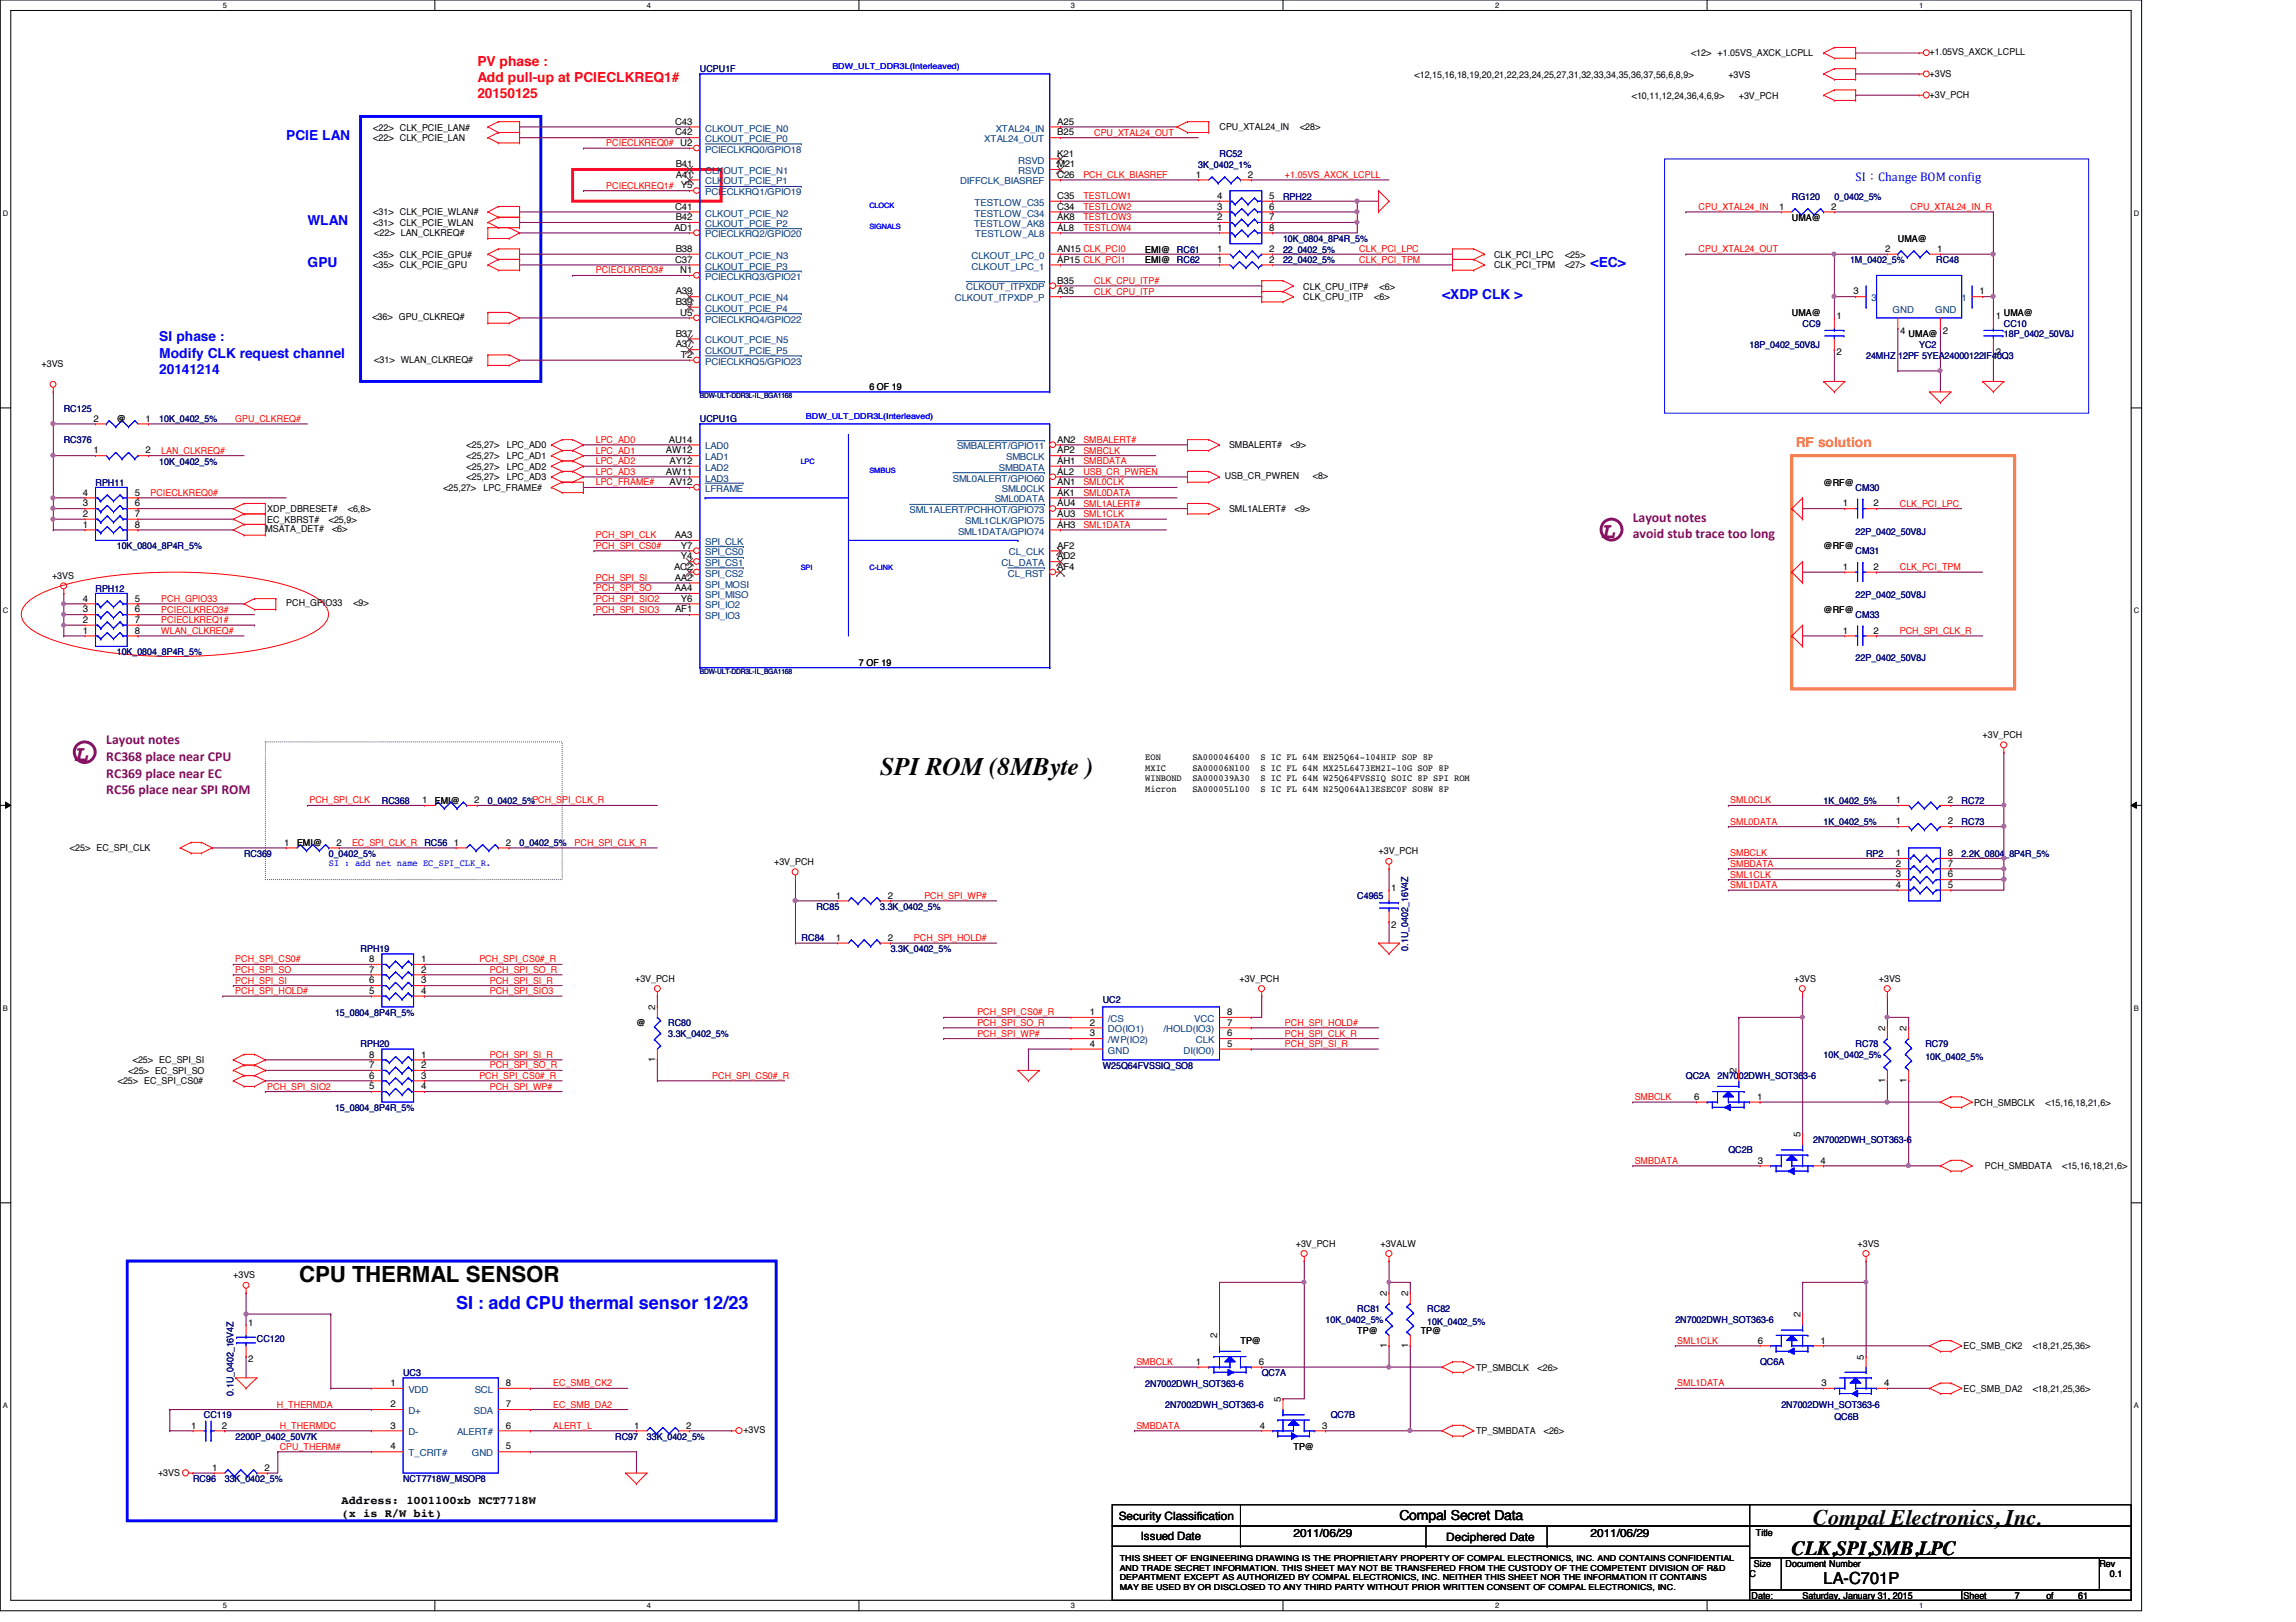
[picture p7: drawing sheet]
<svg xmlns="http://www.w3.org/2000/svg" width="297mm" height="210mm" viewBox="0 0 297 210" stroke-linecap="round" stroke-linejoin="round" font-family="sans-serif">
<defs><g id="words">
<text font-size="3.3" x="113.9" y="100.3">SPI ROM (8MByte )</text>
<g font-size="2.9" fill="#800080">
<text x="207.1" y="69.6">L</text>
<text x="9.6" y="98.5">L</text>
</g>
<g font-size="2.9">
<text x="38.7" y="165.9">CPU THERMAL SENSOR</text>
<text x="234.6" y="197.4">Compal Electronics, Inc.</text>
</g>
<text font-size="2.6" x="231.8" y="201.2">CLK,SPI,SMB,LPC</text>
<text font-size="2.3" fill="#00f" x="59" y="169.5">SI : add CPU thermal sensor 12/23</text>
<text font-size="2.2" x="235.9" y="205">LA-C701P</text>
<g font-size="1.8" fill="#f00">
<text x="61.8" y="8.5">PV phase :</text>
<text x="61.8" y="10.6">Add pull-up at PCIECLKREQ1#</text>
<text x="61.8" y="12.7">20150125</text>
</g>
<g font-size="1.8" fill="#00f">
<text x="37" y="18.1">PCIE LAN</text>
<text x="39.8" y="29.1">WLAN</text>
<text x="39.8" y="34.5">GPU</text>
<text x="205.8" y="34.5">&lt;EC&gt;</text>
<text x="186.6" y="38.7">&lt;XDP CLK &gt;</text>
<text x="20.6" y="44.2">SI phase :</text>
<text x="20.6" y="46.3">Modify CLK request channel</text>
<text x="20.6" y="48.4">20141214</text>
</g>
<text font-size="1.8" fill="#ff8000" x="232.3" y="57.9">RF solution</text>
<g font-size="1.8" fill="#800080">
<text x="211.2" y="67.5">Layout notes</text>
<text x="211.2" y="69.7">avoid stub trace too long</text>
<text x="13.8" y="96.3">Layout notes</text>
<text x="13.8" y="98.5">RC368 place near CPU</text>
<text x="13.8" y="100.6">RC369 place near EC</text>
<text x="13.8" y="102.8">RC56 place near SPI ROM</text>
</g>
<text font-size="1.8" x="181.1" y="196.8">Compal Secret Data</text>
<text font-size="1.6" fill="#00f" x="240.1" y="23.5">SI：Change BOM con/ig</text>
<g font-size="1.5">
<text x="44.2" y="194.6">Address: 1001100xb NCT7718W</text>
<text x="44.2" y="196.3">(x is R/W bit)</text>
<text x="144.7" y="196.6">Security Classification</text>
<text x="147.6" y="199.3">Issued Date</text>
<text x="167.3" y="198.8">2011/06/29</text>
<text x="187.1" y="199.4">Deciphered Date</text>
<text x="205.8" y="198.8">2011/06/29</text>
</g>
<g font-size="1.2" fill="#000080">
<text x="90.5" y="9.4">UCPU1F</text>
<text x="155" y="21.7">3K_0402_1%</text>
<text x="157.8" y="20.3">RC52</text>
<text x="166" y="25.8">RPH22</text>
<text x="231.8" y="25.8">RG120</text>
<text x="237.3" y="25.8">0_0402_5%</text>
<text x="152.3" y="34">RC62</text>
<text x="152.3" y="32.7">RC61</text>
<text x="166" y="31.3">10K_0804_8P4R_5%</text>
<text x="166" y="34">22_0402_5%</text>
<text x="166" y="32.7">22_0402_5%</text>
<text x="239.3" y="34">1M_0402_5%</text>
<text x="250.5" y="34">RC48</text>
<text x="226.4" y="45">18P_0402_50V8J</text>
<text x="233.2" y="42.3">CC9</text>
<text x="241.4" y="46.4">24MHZ 12PF 5YEA24000122IF40Q3</text>
<text x="248.3" y="45">YC2</text>
<text x="259.2" y="42.3">CC10</text>
<text x="259.2" y="43.6">18P_0402_50V8J</text>
<text x="8.3" y="53.3">RC125</text>
<text x="8.3" y="57.4">RC376</text>
<text x="20.6" y="54.6">10K_0402_5%</text>
<text x="90.5" y="54.6">UCPU1G</text>
<text x="12.4" y="62.9">RPH11</text>
<text x="20.6" y="60.1">10K_0402_5%</text>
<text x="240.1" y="63.5">CM30</text>
<text x="15.1" y="71.1">10K_0804_8P4R_5%</text>
<text x="240.1" y="71.8">CM31</text>
<text x="240.1" y="69.2">22P_0402_50V8J</text>
<text x="12.4" y="76.6">RPH12</text>
<text x="240.1" y="77.4">22P_0402_50V8J</text>
<text x="240.1" y="80">CM33</text>
<text x="15.1" y="84.8">10K_0804_8P4R_5%</text>
<text x="240.1" y="85.6">22P_0402_50V8J</text>
<text x="49.4" y="104">RC368</text>
<text x="63.1" y="104">0_0402_5%PCH_SPI_CLK_R</text>
<text x="235.9" y="106.7">1K_0402_5%</text>
<text x="235.9" y="104">1K_0402_5%</text>
<text x="253.8" y="106.7">RC73</text>
<text x="253.8" y="104">RC72</text>
<text x="31.6" y="110.9">RC369</text>
<text x="42.5" y="110.9">0_0402_5%</text>
<text x="54.9" y="109.5">RC56</text>
<text x="67.2" y="109.5">0_0402_5%</text>
<text x="241.4" y="110.9">RP2</text>
<text x="253.8" y="110.9">2.2K_0804_8P4R_5%</text>
<text x="105.6" y="117.7">RC85</text>
<text x="113.9" y="117.7">3.3K_0402_5%</text>
<text x="175.6" y="116.3">C4965</text>
<text x="46.6" y="123.2">RPH19</text>
<text x="103.7" y="121.8">RC84</text>
<text x="115.2" y="123.2">3.3K_0402_5%</text>
<text x="182.2" y="123" transform="rotate(-90 182.2 123)">0.1U_0402_16V4Z</text>
<text x="43.3" y="131.4">15_0804_8P4R_5%</text>
<text x="142.7" y="129.8">UC2</text>
<text x="46.6" y="135.6">RPH20</text>
<text x="86.4" y="132.8">RC80</text>
<text x="86.4" y="134.2">3.3K_0402_5%</text>
<text x="235.9" y="136.9">10K_0402_5%</text>
<text x="240.1" y="135.6">RC78</text>
<text x="249.1" y="135.6">RC79</text>
<text x="249.1" y="137.2">10K_0402_5%</text>
<text x="43.3" y="143.8">15_0804_8P4R_5%</text>
<text x="142.7" y="138.3">W25Q64FVSSIQ_SO8</text>
<text x="218.1" y="139.7">QC2A</text>
<text x="222.2" y="139.7">2N7002DWH_SOT363-6</text>
<text x="223.6" y="149.3">QC2B</text>
<text x="234.6" y="147.9">2N7002DWH_SOT363-6</text>
<text x="33.2" y="173.7">CC120</text>
<text x="171.5" y="171.2">10K_0402_5%</text>
<text x="175.6" y="169.8">RC81</text>
<text x="184.7" y="169.8">RC82</text>
<text x="184.7" y="171.5">10K_0402_5%</text>
<text x="216.7" y="171.2">2N7002DWH_SOT363-6</text>
<text x="52.2" y="178.1">UC3</text>
<text x="148.2" y="179.5">2N7002DWH_SOT363-6</text>
<text x="163.2" y="178.1">QC7A</text>
<text x="227.7" y="176.7">QC6A</text>
<text x="26.4" y="183.6">CC119</text>
<text x="30.2" y="180.6" transform="rotate(-90 30.2 180.6)">0.1U_0402_16V4Z</text>
<text x="150.7" y="182.2">2N7002DWH_SOT363-6</text>
<text x="172.2" y="183.6">QC7B</text>
<text x="230.5" y="182.2">2N7002DWH_SOT363-6</text>
<text x="237.3" y="183.8">QC6B</text>
<text x="25" y="191.8">RC96</text>
<text x="29.1" y="191.8">33K_0402_5%</text>
<text x="30.5" y="186.3">2200P_0402_50V7K</text>
<text x="52.2" y="191.8">NCT7718W_MSOP8</text>
<text x="79.6" y="186.3">RC97</text>
<text x="83.7" y="186.3">33K_0402_5%</text>
</g>
<g font-size="1.2">
<text x="183" y="10">&lt;12,15,16,18,19,20,21,22,23,24,25,27,31,32,33,34,35,36,37,56,6,8,9&gt;</text>
<text x="218.8" y="7.3">&lt;12&gt; +1.05VS_AXCK_LCPLL</text>
<text x="223.6" y="10">+3VS</text>
<text x="249.6" y="9.9">+3VS</text>
<text x="249.6" y="7.2">+1.05VS_AXCK_LCPLL</text>
<text x="48.3" y="16.9">&lt;22&gt; CLK_PCIE_LAN#</text>
<text x="87.3" y="17.5">C42</text>
<text x="87.3" y="16.1">C43</text>
<text x="136.8" y="17.5">B25</text>
<text x="136.8" y="16.1">A25</text>
<text x="157.8" y="16.8">CPU_XTAL24_IN</text>
<text x="168.2" y="16.8">&lt;28&gt;</text>
<text x="211.1" y="12.8">&lt;10,11,12,24,36,4,6,9&gt;</text>
<text x="225" y="12.8">+3V_PCH</text>
<text x="249.6" y="12.7">+3V_PCH</text>
<text x="48.3" y="18.3">&lt;22&gt; CLK_PCIE_LAN</text>
<text x="87.4" y="21.6">B41</text>
<text x="87.4" y="23">A41</text>
<text x="136.8" y="23">C26</text>
<text x="136.8" y="20.3">K21</text>
<text x="136.8" y="21.6">M21</text>
<text x="154.7" y="23">1</text>
<text x="161.5" y="23">2</text>
<text x="48.3" y="27.9">&lt;31&gt; CLK_PCIE_WLAN#</text>
<text x="48.3" y="29.3">&lt;31&gt; CLK_PCIE_WLAN</text>
<text x="87.2" y="29.8">AD1</text>
<text x="87.3" y="27.1">C41</text>
<text x="87.4" y="28.5">B42</text>
<text x="88.1" y="24.4">Y5</text>
<text x="136.8" y="25.7">C35</text>
<text x="136.8" y="27.1">C34</text>
<text x="136.8" y="28.5">AK8</text>
<text x="136.8" y="29.8">AL8</text>
<text x="157.5" y="29.8">1</text>
<text x="157.5" y="28.5">2</text>
<text x="157.5" y="27.1">3</text>
<text x="157.5" y="25.7">4</text>
<text x="164.2" y="29.8">8</text>
<text x="164.2" y="28.5">7</text>
<text x="164.2" y="27.1">6</text>
<text x="164.2" y="25.7">5</text>
<text x="230.2" y="27.1">1</text>
<text x="231.8" y="28.6">UMA@</text>
<text x="236.9" y="27.1">2</text>
<text x="48.3" y="33.4">&lt;35&gt; CLK_PCIE_GPU#</text>
<text x="48.3" y="34.7">&lt;35&gt; CLK_PCIE_GPU</text>
<text x="48.4" y="30.5">&lt;22&gt; LAN_CLKREQ#</text>
<text x="87.3" y="34">C37</text>
<text x="87.4" y="32.6">B38</text>
<text x="88" y="35.3">N1</text>
<text x="136.8" y="32.6">AN15 CLK_PCI0</text>
<text x="136.8" y="34">AP15 CLK_PCI1</text>
<text x="148.2" y="34">EMI@</text>
<text x="148.2" y="32.7">EMI@</text>
<text x="157.5" y="34">1</text>
<text x="157.5" y="32.6">1</text>
<text x="164.2" y="34">2</text>
<text x="164.2" y="32.6">2</text>
<text x="193.3" y="34.7">CLK_PCI_TPM</text>
<text x="193.3" y="33.4">CLK_PCI_LPC</text>
<text x="202.5" y="34.7">&lt;27&gt;</text>
<text x="202.5" y="33.4">&lt;25&gt;</text>
<text x="243.9" y="32.6">2</text>
<text x="245.5" y="31.3">UMA@</text>
<text x="250.6" y="32.6">1</text>
<text x="48.2" y="41.4">&lt;36&gt; GPU_CLKREQ#</text>
<text x="87.4" y="39.5">B39</text>
<text x="87.4" y="38.1">A39</text>
<text x="88" y="40.9">U5</text>
<text x="136.8" y="36.7">B35</text>
<text x="136.8" y="38.1">A35</text>
<text x="168.6" y="38.9">CLK_CPU_ITP</text>
<text x="168.6" y="37.5">CLK_CPU_ITP#</text>
<text x="177.8" y="38.9">&lt;6&gt;</text>
<text x="178.5" y="37.5">&lt;6&gt;</text>
<text x="231.8" y="40.9">UMA@</text>
<text x="237.6" y="41.3">1</text>
<text x="239.8" y="38.1">3</text>
<text x="256.1" y="38.1">1</text>
<text x="258.2" y="41.3">1</text>
<text x="259.2" y="40.9">UMA@</text>
<text x="5.4" y="47.5">+3VS</text>
<text x="48.4" y="46.9">&lt;31&gt; WLAN_CLKREQ#</text>
<text x="87.4" y="45">A37</text>
<text x="87.4" y="43.6">B37</text>
<text x="88.1" y="46.3">T2</text>
<text x="237.6" y="46">2</text>
<text x="245.8" y="43.3">4</text>
<text x="246.9" y="43.6">UMA@</text>
<text x="251.3" y="43.3">2</text>
<text x="258.2" y="46">2</text>
<text x="112.5" y="50.5">6 OF 19</text>
<text x="12.1" y="54.6">2</text>
<text x="12.1" y="58.7">1</text>
<text x="15.1" y="54.6">@</text>
<text x="18.8" y="54.6">1</text>
<text x="18.8" y="58.7">2</text>
<text x="60.4" y="58">&lt;25,27&gt;</text>
<text x="60.4" y="59.4">&lt;25,27&gt;</text>
<text x="65.6" y="58">LPC_AD0</text>
<text x="65.6" y="59.4">LPC_AD1</text>
<text x="86.1" y="58.7">AW12</text>
<text x="86.5" y="57.3">AU14</text>
<text x="136.8" y="58.7">AP2</text>
<text x="136.8" y="57.3">AN2</text>
<text x="159" y="58">SMBALERT#</text>
<text x="167" y="58">&lt;9&gt;</text>
<text x="10.7" y="65.5">3</text>
<text x="10.7" y="64.1">4</text>
<text x="17.4" y="65.5">6</text>
<text x="17.4" y="64.1">5</text>
<text x="57.4" y="63.5">&lt;25,27&gt;</text>
<text x="60.4" y="62.1">&lt;25,27&gt;</text>
<text x="60.4" y="60.8">&lt;25,27&gt;</text>
<text x="62.6" y="63.5">LPC_FRAME#</text>
<text x="65.6" y="62.1">LPC_AD3</text>
<text x="65.6" y="60.8">LPC_AD2</text>
<text x="86.1" y="61.4">AW11</text>
<text x="86.6" y="62.8">AV12</text>
<text x="86.6" y="60">AY12</text>
<text x="136.8" y="65.5">AU4</text>
<text x="136.8" y="64.1">AK1</text>
<text x="136.8" y="62.8">AN1</text>
<text x="136.8" y="60">AH1</text>
<text x="136.8" y="61.4">AL2</text>
<text x="158.5" y="62">USB_CR_PWREN</text>
<text x="169.8" y="62">&lt;8&gt;</text>
<text x="235.9" y="62.9">@RF@</text>
<text x="238.4" y="65.5">1</text>
<text x="242.4" y="65.5">2</text>
<text x="10.7" y="68.3">1</text>
<text x="10.7" y="66.9">2</text>
<text x="17.4" y="68.3">8</text>
<text x="17.4" y="66.9">7</text>
<text x="34.3" y="68.9">MSATA_DET#</text>
<text x="34.6" y="67.6">EC_KBRST#</text>
<text x="34.6" y="66.3">XDP_DBRESET#</text>
<text x="42.5" y="67.6">&lt;25,9&gt;</text>
<text x="43" y="68.9">&lt;6&gt;</text>
<text x="45" y="66.3">&lt;6,8&gt;</text>
<text x="87.3" y="69.6">AA3</text>
<text x="88.1" y="71">Y7</text>
<text x="136.8" y="71">AF2</text>
<text x="136.8" y="66.9">AU3</text>
<text x="136.8" y="68.3">AH3</text>
<text x="159" y="66.3">SML1ALERT#</text>
<text x="167.5" y="66.3">&lt;9&gt;</text>
<text x="235.9" y="71.1">@RF@</text>
<text x="6.7" y="74.9">+3VS</text>
<text x="10.7" y="77.9">4</text>
<text x="17.4" y="77.9">5</text>
<text x="87.2" y="73.7">AC2</text>
<text x="87.3" y="76.5">AA4</text>
<text x="87.3" y="75.1">AA2</text>
<text x="88.1" y="77.9">Y6</text>
<text x="88.1" y="72.4">Y4</text>
<text x="136.8" y="73.7">AF4</text>
<text x="136.8" y="72.4">AD2</text>
<text x="238.4" y="73.7">1</text>
<text x="242.4" y="73.7">2</text>
<text x="10.7" y="82">1</text>
<text x="10.7" y="80.6">2</text>
<text x="10.7" y="79.2">3</text>
<text x="17.4" y="82">8</text>
<text x="17.4" y="80.6">7</text>
<text x="17.4" y="79.2">6</text>
<text x="37" y="78.5">PCH_GPIO33</text>
<text x="45.7" y="78.5">&lt;9&gt;</text>
<text x="87.3" y="79.2">AF1</text>
<text x="235.9" y="79.3">@RF@</text>
<text x="238.4" y="82">1</text>
<text x="242.4" y="82">2</text>
<text x="111.1" y="86.1">7 OF 19</text>
<text x="256.5" y="95.5">+3V_PCH</text>
<text x="148.2" y="98.4">EON</text>
<text x="148.2" y="99.7">MXIC</text>
<text x="148.2" y="101.1">WINBOND</text>
<text x="154.3" y="98.4">SA000046400</text>
<text x="154.3" y="99.7">SA00006N100</text>
<text x="154.3" y="101.1">SA000039A30</text>
<text x="163.1" y="98.4">S IC FL 64M EN25Q64-104HIP SOP 8P</text>
<text x="163.1" y="99.7">S IC FL 64M MX25L6473EM2I-10G SOP 8P</text>
<text x="163.1" y="101.1">S IC FL 64M W25Q64FVSSIQ SOIC 8P SPI ROM</text>
<text x="54.6" y="103.9">1</text>
<text x="56.3" y="104">EMI@</text>
<text x="61.3" y="103.9">2</text>
<text x="148.2" y="102.4">Micron</text>
<text x="154.3" y="102.4">SA00005L100</text>
<text x="163.1" y="102.4">S IC FL 64M N25Q064A13ESEC0F SO8W 8P</text>
<text x="245.3" y="106.7">1</text>
<text x="245.3" y="103.9">1</text>
<text x="252" y="106.7">2</text>
<text x="252" y="103.9">2</text>
<text x="9.1" y="110.2">&lt;25&gt; EC_SPI_CLK</text>
<text x="36.8" y="109.4">1</text>
<text x="38.4" y="109.5">EMI@</text>
<text x="43.5" y="109.4">2</text>
<text x="58.7" y="109.4">1</text>
<text x="65.4" y="109.4">2</text>
<text x="100.2" y="112">+3V_PCH</text>
<text x="178.3" y="110.6">+3V_PCH</text>
<text x="245.3" y="110.8">1</text>
<text x="245.3" y="112.1">2</text>
<text x="245.3" y="113.5">3</text>
<text x="252" y="110.8">8</text>
<text x="252" y="112.1">7</text>
<text x="252" y="113.5">6</text>
<text x="108.1" y="116.3">1</text>
<text x="114.8" y="116.3">2</text>
<text x="180" y="115.4">1</text>
<text x="245.3" y="114.9">4</text>
<text x="252" y="114.9">5</text>
<text x="47.7" y="124.5">8</text>
<text x="47.7" y="125.9">7</text>
<text x="54.5" y="124.5">1</text>
<text x="54.5" y="125.9">2</text>
<text x="108.1" y="121.8">1</text>
<text x="114.8" y="121.8">2</text>
<text x="180" y="120.1">2</text>
<text x="47.7" y="127.3">6</text>
<text x="47.7" y="128.6">5</text>
<text x="54.5" y="127.3">3</text>
<text x="54.5" y="128.6">4</text>
<text x="82.2" y="127">+3V_PCH</text>
<text x="84.7" y="130.7" transform="rotate(-90 84.7 130.7)">2</text>
<text x="141" y="131.4">1</text>
<text x="158.7" y="131.4">8</text>
<text x="160.4" y="127">+3V_PCH</text>
<text x="232.1" y="127">+3VS</text>
<text x="243.1" y="127">+3VS</text>
<text x="17.2" y="137.6">&lt;25&gt; EC_SPI_SI</text>
<text x="47.7" y="136.9">8</text>
<text x="54.5" y="136.9">1</text>
<text x="82.3" y="132.8">@</text>
<text x="84.7" y="137.4" transform="rotate(-90 84.7 137.4)">1</text>
<text x="141" y="135.5">4</text>
<text x="141" y="132.7">2</text>
<text x="141" y="134.1">3</text>
<text x="158.7" y="134.1">6</text>
<text x="158.7" y="135.5">5</text>
<text x="158.7" y="132.7">7</text>
<text x="243.9" y="133.4" transform="rotate(-90 243.9 133.4)">2</text>
<text x="246.6" y="133.4" transform="rotate(-90 246.6 133.4)">2</text>
<text x="15.2" y="140.3">&lt;25&gt; EC_SPI_CS0#</text>
<text x="16.6" y="139">&lt;25&gt; EC_SPI_SO</text>
<text x="47.7" y="138.2">7</text>
<text x="47.7" y="139.6">6</text>
<text x="47.7" y="141">5</text>
<text x="54.5" y="138.2">2</text>
<text x="54.5" y="139.6">3</text>
<text x="54.5" y="141">4</text>
<text x="219.2" y="142.3">6</text>
<text x="224.7" y="138.9" transform="rotate(-90 224.7 138.9)">2</text>
<text x="227.3" y="142.3">1</text>
<text x="243.9" y="140.2" transform="rotate(-90 243.9 140.2)">1</text>
<text x="246.6" y="140.2" transform="rotate(-90 246.6 140.2)">1</text>
<text x="255.4" y="143.1">PCH_SMBCLK</text>
<text x="264.6" y="143.1">&lt;15,16,18,21,6&gt;</text>
<text x="232.9" y="147.2" transform="rotate(-90 232.9 147.2)">5</text>
<text x="227.4" y="150.6">3</text>
<text x="235.5" y="150.6">4</text>
<text x="256.8" y="151.3">PCH_SMBDATA</text>
<text x="266.8" y="151.3">&lt;15,16,18,21,6&gt;</text>
<text x="167.6" y="161.3">+3V_PCH</text>
<text x="178.6" y="161.3">+3VALW</text>
<text x="240.3" y="161.3">+3VS</text>
<text x="30.2" y="165.4">+3VS</text>
<text x="179.4" y="167.7" transform="rotate(-90 179.4 167.7)">2</text>
<text x="182.2" y="167.7" transform="rotate(-90 182.2 167.7)">2</text>
<text x="32.1" y="171.6">1</text>
<text x="157.5" y="173.2" transform="rotate(-90 157.5 173.2)">2</text>
<text x="160.5" y="173.9">TP@</text>
<text x="175.6" y="172.6">TP@</text>
<text x="183.8" y="172.6">TP@</text>
<text x="227.4" y="173.9">6</text>
<text x="232.9" y="170.5" transform="rotate(-90 232.9 170.5)">2</text>
<text x="235.5" y="173.9">1</text>
<text x="32.1" y="176.3">2</text>
<text x="50.5" y="179.4">1</text>
<text x="65.4" y="179.4">8</text>
<text x="154.7" y="176.6">1</text>
<text x="162.9" y="176.6">6</text>
<text x="179.4" y="174.5" transform="rotate(-90 179.4 174.5)">1</text>
<text x="182.2" y="174.5" transform="rotate(-90 182.2 174.5)">1</text>
<text x="191" y="177.4">TP_SMBCLK</text>
<text x="198.9" y="177.4">&lt;26&gt;</text>
<text x="235.7" y="179.4">3</text>
<text x="241.1" y="175.9" transform="rotate(-90 241.1 175.9)">5</text>
<text x="243.8" y="179.4">4</text>
<text x="254" y="174.6">EC_SMB_CK2</text>
<text x="263" y="174.6">&lt;18,21,25,36&gt;</text>
<text x="24.7" y="184.9">1</text>
<text x="28.7" y="184.9">2</text>
<text x="50.5" y="182.1">2</text>
<text x="50.5" y="184.9">3</text>
<text x="65.4" y="184.9">6</text>
<text x="65.4" y="182.1">7</text>
<text x="82" y="184.9">1</text>
<text x="88.8" y="184.9">2</text>
<text x="96.2" y="185.5">+3VS</text>
<text x="163" y="184.9">4</text>
<text x="165.7" y="181.4" transform="rotate(-90 165.7 181.4)">5</text>
<text x="171.1" y="184.9">3</text>
<text x="191" y="185.6">TP_SMBDATA</text>
<text x="199.7" y="185.6">&lt;26&gt;</text>
<text x="254" y="180.1">EC_SMB_DA2</text>
<text x="263" y="180.1">&lt;18,21,25,36&gt;</text>
<text x="20.4" y="191">+3VS</text>
<text x="27.4" y="190.3">1</text>
<text x="34.2" y="190.3">2</text>
<text x="50.5" y="187.6">4</text>
<text x="65.4" y="187.6">5</text>
<text x="167.3" y="187.7">TP@</text>
<text x="226.9" y="202.7">Size</text>
<text x="227.2" y="198.8">Title</text>
<text x="231" y="202.7">Document Number</text>
<text x="271.6" y="202.7">Rev</text>
<text x="226.4" y="204.1">C</text>
<text x="226.6" y="206.9">Date:</text>
<text x="233.2" y="206.9">Saturday, January 31, 2015</text>
<text x="254" y="206.9">Sheet</text>
<text x="260.6" y="206.9">7</text>
<text x="264.7" y="206.9">of</text>
<text x="268.9" y="206.9">61</text>
<text x="273" y="204.1">0.1</text>
</g>
<g font-size="1.2" fill="#004080">
<text x="91.2" y="17">CLKOUT_PCIE_N0</text>
<text x="128.8" y="17">XTAL24_IN</text>
<text x="91.2" y="22.5">CLKOUT_PCIE_N1</text>
<text x="91.2" y="23.9">CLKOUT_PCIE_P1</text>
<text x="91.2" y="19.8">PCIECLKRQ0/GPIO18</text>
<text x="91.2" y="18.4">CLKOUT_PCIE_P0</text>
<text x="124.2" y="23.9">DIFFCLK_BIASREF</text>
<text x="127.3" y="18.4">XTAL24_OUT</text>
<text x="131.7" y="21.2">RSVD</text>
<text x="131.7" y="22.5">RSVD</text>
<text x="91.2" y="25.3">PCIECLKRQ1/GPIO19</text>
<text x="91.2" y="28">CLKOUT_PCIE_N2</text>
<text x="91.2" y="29.4">CLKOUT_PCIE_P2</text>
<text x="126" y="29.4">TESTLOW_AK8</text>
<text x="126.1" y="26.6">TESTLOW_C35</text>
<text x="126.1" y="28">TESTLOW_C34</text>
<text x="91.2" y="34.9">CLKOUT_PCIE_P3</text>
<text x="91.2" y="33.5">CLKOUT_PCIE_N3</text>
<text x="91.2" y="30.7">PCIECLKRQ2/GPIO20</text>
<text x="125.7" y="33.5">CLKOUT_LPC_0</text>
<text x="125.7" y="34.9">CLKOUT_LPC_1</text>
<text x="126.1" y="30.7">TESTLOW_AL8</text>
<text x="91.2" y="41.7">PCIECLKRQ4/GPIO22</text>
<text x="91.2" y="40.3">CLKOUT_PCIE_P4</text>
<text x="91.2" y="39">CLKOUT_PCIE_N4</text>
<text x="91.2" y="36.2">PCIECLKRQ3/GPIO21</text>
<text x="123.5" y="39">CLKOUT_ITPXDP_P</text>
<text x="125" y="37.6">CLKOUT_ITPXDP</text>
<text x="242.1" y="39">3</text>
<text x="244.9" y="40.5">GND</text>
<text x="250.4" y="40.5">GND</text>
<text x="253.8" y="39">1</text>
<text x="91.2" y="47.2">PCIECLKRQ5/GPIO23</text>
<text x="91.2" y="45.8">CLKOUT_PCIE_P5</text>
<text x="91.2" y="44.4">CLKOUT_PCIE_N5</text>
<text x="91.2" y="59.6">LAD1</text>
<text x="91.2" y="58.2">LAD0</text>
<text x="123.8" y="58.2">SMBALERT/GPIO11</text>
<text x="130.2" y="59.6">SMBCLK</text>
<text x="91.2" y="63.7">LFRAME</text>
<text x="91.2" y="62.3">LAD3</text>
<text x="91.2" y="60.9">LAD2</text>
<text x="123.3" y="62.3">SML0ALERT/GPIO60</text>
<text x="128.7" y="65">SML0DATA</text>
<text x="129.2" y="60.9">SMBDATA</text>
<text x="129.6" y="63.7">SML0CLK</text>
<text x="91.2" y="70.5">SPI_CLK</text>
<text x="91.2" y="71.9">SPI_CS0</text>
<text x="117.7" y="66.4">SML1ALERT/PCHHOT/GPIO73</text>
<text x="123.9" y="69.2">SML1DATA/GPIO74</text>
<text x="124.9" y="67.8">SML1CLK/GPIO75</text>
<text x="130.5" y="71.9">CL_CLK</text>
<text x="91.2" y="77.4">SPI_MISO</text>
<text x="91.2" y="76">SPI_MOSI</text>
<text x="91.2" y="74.6">SPI_CS2</text>
<text x="91.2" y="73.3">SPI_CS1</text>
<text x="129.6" y="73.3">CL_DATA</text>
<text x="130.4" y="74.6">CL_RST</text>
<text x="91.2" y="80.1">SPI_IO3</text>
<text x="91.2" y="78.7">SPI_IO2</text>
<text x="143.3" y="136.4">GND</text>
<text x="143.3" y="133.6">DO(IO1)</text>
<text x="143.3" y="135">/WP(IO2)</text>
<text x="143.3" y="132.2">/CS</text>
<text x="150.5" y="133.6">/HOLD(IO3)</text>
<text x="153.1" y="136.4">DI(IO0)</text>
<text x="154.5" y="132.2">VCC</text>
<text x="154.7" y="135">CLK</text>
<text x="52.8" y="183">D+</text>
<text x="52.8" y="185.8">D-</text>
<text x="52.8" y="180.3">VDD</text>
<text x="59.1" y="185.8">ALERT#</text>
<text x="61.3" y="183">SDA</text>
<text x="61.4" y="180.3">SCL</text>
<text x="52.8" y="188.5">T_CRIT#</text>
<text x="61" y="188.5">GND</text>
</g>
<g font-size="1.2" fill="#f00">
<text x="141.6" y="17.6">CPU_XTAL24_OUT</text>
<text x="78.4" y="18.9">PCIECLKREQ0# U2</text>
<text x="140.2" y="23">PCH_CLK_BIASREF</text>
<text x="166.2" y="23">+1.05VS_AXCK_LCPLL</text>
<text x="78.4" y="24.4">PCIECLKREQ1#</text>
<text x="140.2" y="25.8">TESTLOW1</text>
<text x="140.2" y="27.2">TESTLOW2</text>
<text x="140.2" y="28.5">TESTLOW3</text>
<text x="140.2" y="29.9">TESTLOW4</text>
<text x="219.7" y="27.2">CPU_XTAL24_IN</text>
<text x="247.2" y="27.2">CPU_XTAL24_IN_R</text>
<text x="77.1" y="35.4">PCIECLKREQ3#</text>
<text x="175.8" y="34">CLK_PCI_TPM</text>
<text x="175.8" y="32.6">CLK_PCI_LPC</text>
<text x="219.7" y="32.6">CPU_XTAL24_OUT</text>
<text x="141.6" y="36.7">CLK_CPU_ITP#</text>
<text x="141.6" y="38.1">CLK_CPU_ITP</text>
<text x="20.9" y="58.7">LAN_CLKREQ#</text>
<text x="30.4" y="54.6">GPU_CLKREQ#</text>
<text x="77.1" y="57.3">LPC_AD0</text>
<text x="77.1" y="58.7">LPC_AD1</text>
<text x="140.2" y="57.3">SMBALERT#</text>
<text x="140.2" y="58.7">SMBCLK</text>
<text x="19.5" y="64.2">PCIECLKREQ0#</text>
<text x="77.1" y="61.5">LPC_AD3</text>
<text x="77.1" y="60.1">LPC_AD2</text>
<text x="77.1" y="62.8">LPC_FRAME#</text>
<text x="140.2" y="61.5">USB_CR_PWREN</text>
<text x="140.2" y="62.8">SML0CLK</text>
<text x="140.2" y="64.2">SML0DATA</text>
<text x="140.2" y="60.1">SMBDATA</text>
<text x="140.2" y="65.6">SML1ALERT#</text>
<text x="245.8" y="65.6">CLK_PCI_LPC</text>
<text x="77.1" y="71">PCH_SPI_CS0#</text>
<text x="77.1" y="69.7">PCH_SPI_CLK</text>
<text x="140.2" y="66.9">SML1CLK</text>
<text x="140.2" y="68.3">SML1DATA</text>
<text x="20.9" y="77.9">PCH_GPIO33</text>
<text x="77.1" y="75.2">PCH_SPI_SI</text>
<text x="77.1" y="76.5">PCH_SPI_SO</text>
<text x="77.1" y="77.9">PCH_SPI_SIO2</text>
<text x="245.8" y="73.8">CLK_PCI_TPM</text>
<text x="20.9" y="82">WLAN_CLKREQ#</text>
<text x="20.9" y="79.3">PCIECLKREQ3#</text>
<text x="20.9" y="80.6">PCIECLKREQ1#</text>
<text x="77.1" y="79.3">PCH_SPI_SIO3</text>
<text x="245.8" y="82">PCH_SPI_CLK_R</text>
<text x="40" y="104">PCH_SPI_CLK</text>
<text x="223.9" y="104">SML0CLK</text>
<text x="223.9" y="106.7">SML0DATA</text>
<text x="45.5" y="109.5">EC_SPI_CLK_R</text>
<text x="74.3" y="109.5">PCH_SPI_CLK_R</text>
<text x="223.9" y="110.8">SMBCLK</text>
<text x="223.9" y="112.2">SMBDATA</text>
<text x="223.9" y="113.6">SML1CLK</text>
<text x="119.6" y="116.3">PCH_SPI_WP#</text>
<text x="223.9" y="114.9">SML1DATA</text>
<text x="30.4" y="124.5">PCH_SPI_CS0#</text>
<text x="30.4" y="125.9">PCH_SPI_SO</text>
<text x="62" y="124.5">PCH_SPI_CS0#_R</text>
<text x="63.4" y="125.9">PCH_SPI_SO_R</text>
<text x="118.2" y="121.8">PCH_SPI_HOLD#</text>
<text x="30.4" y="128.7">PCH_SPI_HOLD#</text>
<text x="30.4" y="127.3">PCH_SPI_SI</text>
<text x="63.4" y="128.7">PCH_SPI_SIO3</text>
<text x="63.4" y="127.3">PCH_SPI_SI_R</text>
<text x="126.4" y="131.4">PCH_SPI_CS0#_R</text>
<text x="63.4" y="136.9">PCH_SPI_SI_R</text>
<text x="126.4" y="134.2">PCH_SPI_WP#</text>
<text x="126.4" y="132.8">PCH_SPI_SO_R</text>
<text x="166.2" y="135.5">PCH_SPI_SI_R</text>
<text x="166.2" y="134.2">PCH_SPI_CLK_R</text>
<text x="166.2" y="132.8">PCH_SPI_HOLD#</text>
<text x="34.6" y="141">PCH_SPI_SIO2</text>
<text x="62" y="139.6">PCH_SPI_CS0#_R</text>
<text x="63.4" y="138.3">PCH_SPI_SO_R</text>
<text x="63.4" y="141">PCH_SPI_WP#</text>
<text x="92.2" y="139.6">PCH_SPI_CS0#_R</text>
<text x="211.5" y="142.4">SMBCLK</text>
<text x="211.5" y="150.6">SMBDATA</text>
<text x="217" y="173.9">SML1CLK</text>
<text x="71.6" y="179.4">EC_SMB_CK2</text>
<text x="147" y="176.7">SMBCLK</text>
<text x="217" y="179.4">SML1DATA</text>
<text x="35.8" y="182.2">H_THERMDA</text>
<text x="36.2" y="184.9">H_THERMDC</text>
<text x="71.6" y="182.2">EC_SMB_DA2</text>
<text x="71.6" y="184.9">ALERT_L</text>
<text x="147" y="184.9">SMBDATA</text>
<text x="36.2" y="187.6">CPU_THERM#</text>
</g>
<text font-size="1.2" fill="#00f" x="42.5" y="112.1">SI : add net name EC_SPI_CLK_R.</text>
<g font-size="1.1" fill="#00f">
<text x="107.7" y="8.9">BDW_ULT_DDR3L(Interleaved)</text>
<text x="104.3" y="54.2">BDW_ULT_DDR3L(Interleaved)</text>
</g>
<g font-size="1.1">
<text x="144.9" y="202">THIS SHEET OF ENGINEERING DRAWING IS THE PROPRIETARY PROPERTY OF COMPAL ELECTRONICS, INC. AND CONTAINS CONFIDENTIAL</text>
<text x="144.9" y="203.2">AND TRADE SECRET INFORMATION. THIS SHEET MAY NOT BE TRANSFERED FROM THE CUSTODY OF THE COMPETENT DIVISION OF R&amp;D</text>
<text x="144.9" y="204.5">DEPARTMENT EXCEPT AS AUTHORIZED BY COMPAL ELECTRONICS, INC. NEITHER THIS SHEET NOR THE INFORMATION IT CONTAINS</text>
<text x="144.9" y="205.7">MAY BE USED BY OR DISCLOSED TO ANY THIRD PARTY WITHOUT PRIOR WRITTEN CONSENT OF COMPAL ELECTRONICS, INC.</text>
</g>
<g font-size="1">
<text x="28.8" y="1">5</text>
<text x="83.7" y="1">4</text>
<text x="138.6" y="1">3</text>
<text x="193.4" y="1">2</text>
<text x="248.3" y="1">1</text>
<text x=".4" y="27.9">D</text>
<text x="276.1" y="27.9">D</text>
<text x=".4" y="79.4">C</text>
<text x="276.1" y="79.4">C</text>
<text x=".4" y="130.8">B</text>
<text x="276.1" y="130.8">B</text>
<text x=".4" y="182.2">A</text>
<text x="276.1" y="182.2">A</text>
<text x="28.8" y="208.1">5</text>
<text x="83.7" y="208.1">4</text>
<text x="138.6" y="208.1">3</text>
<text x="193.4" y="208.1">2</text>
<text x="248.3" y="208.1">1</text>
</g>
<g font-size=".9" fill="#00f">
<text x="112.5" y="26.9">CLOCK</text>
<text x="112.5" y="29.6">SIGNALS</text>
<text x="103.6" y="60.1">LPC</text>
<text x="112.5" y="61.2">SMBUS</text>
<text x="103.6" y="73.8">SPI</text>
<text x="112.5" y="73.8">C-LINK</text>
</g>
<g font-size=".9" fill="#000080">
<text x="90.5" y="51.6">BDW-ULT-DDR3L-IL_BGA1168</text>
<text x="90.5" y="87.2">BDW-ULT-DDR3L-IL_BGA1168</text>
</g>
</g></defs>
<path d="M0 0h277.1v208.4h-277.1zM1.4 1.4h274.3v205.7h-274.3z" fill="none" stroke="#000" stroke-width=".13"/>
<g fill="#fff">
<path d="M28.8 .1h.6v1.1h-.6z"/>
<path d="M28.8 207.2h.6v1.1h-.6z"/>
</g>
<path d="M56.3 0v1.4M56.3 207.1v1.3" fill="none" stroke="#000" stroke-width=".13"/>
<g fill="#fff">
<path d="M83.7 .1h.5v1.1h-.5z"/>
<path d="M83.7 207.2h.5v1.1h-.5z"/>
</g>
<path d="M111.1 0v1.4M111.1 207.1v1.3" fill="none" stroke="#000" stroke-width=".13"/>
<g fill="#fff">
<path d="M138.6 .1h.5v1.1h-.5z"/>
<path d="M138.6 207.2h.5v1.1h-.5z"/>
</g>
<path d="M166 0v1.4M166 207.1v1.3" fill="none" stroke="#000" stroke-width=".13"/>
<g fill="#fff">
<path d="M193.4 .1h.6v1.1h-.6z"/>
<path d="M193.4 207.2h.6v1.1h-.6z"/>
</g>
<path d="M220.8 0v1.4M220.8 207.1v1.3" fill="none" stroke="#000" stroke-width=".13"/>
<g fill="#fff">
<path d="M248.3 .1h.5v1.1h-.5z"/>
<path d="M248.3 207.2h.5v1.1h-.5z"/>
<path d="M.4 27.1h.7v1.1h-.7z"/>
<path d="M276.1 27.1h.7v1.1h-.7z"/>
<path d="M.4 78.5h.7v1.1h-.7z"/>
<path d="M276.1 78.5h.7v1.1h-.7z"/>
</g>
<path d="M0 52.8h1.4M275.7 52.8h1.4" fill="none" stroke="#000" stroke-width=".13"/>
<g fill="#fff">
<path d="M.4 129.9h.6v1.1h-.6z"/>
<path d="M276.1 129.9h.6v1.1h-.6z"/>
</g>
<path d="M0 104.2h1.4M.7 103.8l.7 .4-.7 .4zM275.7 104.2l.7-.4v.8zM275.7 104.2h1.4" fill="none" stroke="#000" stroke-width=".13"/>
<path d="M.7 103.8l.7 .4-.7 .4zM275.7 104.2l.7-.4v.8z" fill="#000"/>
<g fill="#fff">
<path d="M.4 181.4h.6v1.1h-.6z"/>
<path d="M276.1 181.4h.6v1.1h-.6z"/>
</g>
<path d="M0 155.7h1.4M275.7 155.7h1.4" fill="none" stroke="#000" stroke-width=".13"/>
<path d="M231.8 59h28.8v30.2h-28.8z" fill="none" stroke="#ff8000" stroke-width=".38"/>
<g fill="none" stroke="#800080" stroke-width=".38">
<circle cx="208.5" cy="68.5" r="1.35"/>
<circle cx="11" cy="97.3" r="1.34"/>
</g>
<path d="M34.3 96h38.4v17.8h-38.4z" fill="none" stroke="#000" stroke-width=".13" stroke-dasharray="0 .3"/>
<path d="M46.6 15.1h23.4v34.3h-23.4zM16.5 163.2h83.9v33.6h-83.9z" fill="none" stroke="#00f" stroke-width=".38"/>
<path d="M215.3 20.6h54.9v32.9h-54.9z" fill="none" stroke="#00f" stroke-width=".13"/>
<path d="M74.1 21.9h19.2v4.1h-19.2z" fill="none" stroke="#f00" stroke-width=".38"/>
<path d="M3.8 77.8a17.3 17.3 0 0 1 7.1-2.7 65.2 65.2 0 0 1 25 .3 15.6 15.6 0 0 1 5.6 2.4 1.98 1.98 0 0 1 0 3.4 17.5 17.5 0 0 1-7.2 2.7 64.5 64.5 0 0 1-25-.3 15.7 15.7 0 0 1-5.5-2.4 1.98 1.98 0 0 1 0-3.4z" fill="none" stroke="#f00" stroke-width=".13"/>
<path d="M244.2 139.9h.1M244.2 139.9v2.7h-16.5M227.7 142.6h.1M235.9 150.9h.1M235.9 150.9h11M216.7 174.2h.1M216.7 174.2h11M233.2 165.9h.1M233.2 165.9v4.2M241.4 163.2h.1M241.4 163.2v2.7" fill="none" stroke="#800040" stroke-width=".13"/>
<circle cx="244.1" cy="142.6" r=".26" fill="#f0f"/>
<circle cx="244.1" cy="142.6" r=".26" fill="none" stroke="#f0f" stroke-width=".13"/>
<path d="M246.9 150.9h.1M246.9 150.9h4.1" fill="none" stroke="#800040" stroke-width=".13"/>
<circle cx="246.9" cy="150.8" r=".26" fill="#f0f"/>
<circle cx="246.9" cy="150.8" r=".26" fill="none" stroke="#f0f" stroke-width=".13"/>
<path d="M225 131.7h.1M225 131.7v6.8M233.2 131.7h.1M233.2 131.7v15M244.2 131.7h.1M244.2 131.7v1.3M246.9 139.9h.1M246.9 139.9v11M211.2 142.6h.1M211.2 142.6h8.3M244.2 142.6h.1M244.2 142.6h6.8" fill="none" stroke="#800040" stroke-width=".13"/>
<circle cx="233.2" cy="131.6" r=".25" fill="#f0f"/>
<circle cx="233.2" cy="131.6" r=".25" fill="none" stroke="#f0f" stroke-width=".13"/>
<path d="M237.3 38.4h.1M237.3 38.4h2.8M256.5 38.4h.1M256.5 38.4h1.4M257.9 38.4h.1M257.9 38.4v2.7" fill="none" stroke="#800040" stroke-width=".13"/>
<circle cx="257.8" cy="38.4" r=".26" fill="#f0f"/>
<circle cx="257.8" cy="38.4" r=".26" fill="none" stroke="#f0f" stroke-width=".13"/>
<path d="M237.3 45.3h.1M237.3 45.3v4.1M251 48h.1M251 48v2.7M257.9 45.3h.1M257.9 45.3v4.1" fill="none" stroke="#800040" stroke-width=".13"/>
<circle cx="251" cy="48" r=".26" fill="#f0f"/>
<circle cx="251" cy="48" r=".26" fill="none" stroke="#f0f" stroke-width=".13"/>
<path d="M218.1 32.9h.1M218.1 27.4h.1M218.1 32.9h26.1M218.1 27.4h12.4M237.3 32.9h.1M237.3 38.4h.1M237.3 38.4v2.7" fill="none" stroke="#800040" stroke-width=".13"/>
<circle cx="237.3" cy="38.4" r=".26" fill="#f0f"/>
<circle cx="237.3" cy="38.4" r=".26" fill="none" stroke="#f0f" stroke-width=".13"/>
<path d="M251 32.9h.1M251 32.9h6.9" fill="none" stroke="#800040" stroke-width=".13"/>
<circle cx="257.8" cy="32.9" r=".26" fill="#f0f"/>
<circle cx="257.8" cy="32.9" r=".26" fill="none" stroke="#f0f" stroke-width=".13"/>
<g fill="none" stroke="#800040" stroke-width=".13">
<path d="M75.5 57.6h.1M75.5 59h.1M75.5 57.6h13.7M75.5 59h13.7M245.5 48h.1M245.5 42.5h.1M245.5 42.5v5.5M251 42.5h.1M251 42.5v5.5h-5.5M75.5 61.7h.1M75.5 60.3h.1M75.5 63.1h.1"/>
<path d="M75.5 61.7h13.7M75.5 60.3h13.7M75.5 63.1h13.7M76.8 75.4h.1M76.8 71.3h.1M76.8 69.9h.1M76.8 76.8h.1M76.8 75.4h12.4M76.8 71.3h12.4M76.8 69.9h12.4M76.8 76.8h12.4M244.2 131.7h.1"/>
<path d="M244.2 131.7h2.7M211.2 150.9h.1M211.2 150.9h16.5M216.7 179.7h.1M216.7 179.7h19.2"/>
</g>
<circle cx="244.1" cy="131.6" r=".25" fill="#f0f"/>
<circle cx="244.1" cy="131.6" r=".25" fill="none" stroke="#f0f" stroke-width=".13"/>
<path d="M244.2 128.9h.1M244.2 128.9v2.8M246.9 131.7h.1M246.9 131.7v1.3M241.4 165.9h.1M241.4 165.9v9.7M244.2 179.7h.1M244.2 179.7h5.4" fill="none" stroke="#800040" stroke-width=".13"/>
<path d="M241.2 165.8h.4v.1v.2l-.2 .1-.2-.1z" fill-rule="evenodd" fill="#f0f"/>
<path d="M241.2 165.8h.4v.1v.2l-.2 .1-.2-.1z" fill="none" stroke="#f0f" stroke-width=".13"/>
<path d="M237.3 32.9h.1M237.3 32.9v5.5M257.9 32.9h.1M257.9 32.9v5.5M233.2 165.9h.1M233.2 165.9h8.2M235.9 174.2h.1M235.9 174.2h13.7" fill="none" stroke="#800040" stroke-width=".13"/>
<circle cx="237.3" cy="32.9" r=".26" fill="#f0f"/>
<circle cx="237.3" cy="32.9" r=".26" fill="none" stroke="#f0f" stroke-width=".13"/>
<g fill="none" stroke="#800040" stroke-width=".13">
<path d="M6.9 67.2h.1M6.9 68.6h.1M6.9 65.8h.1M6.9 64.4h.1M6.9 65.8h4.1M6.9 65.8v2.8M6.9 68.6h4.1M6.9 67.2h4.1M6.9 64.4h4.1M233.2 65.8h.1M233.2 74h.1M233.2 65.8h5.5"/>
<path d="M233.2 74h5.5M242.8 65.8h.1M242.8 74h.1M242.8 65.8h11M242.8 74h13.7M233.2 82.3h.1M233.2 82.3h5.5M242.8 82.3h.1M242.8 82.3h13.7"/>
</g>
<circle cx="6.9" cy="67.2" r=".26" fill="#f0f"/>
<circle cx="6.9" cy="67.2" r=".26" fill="none" stroke="#f0f" stroke-width=".13"/>
<circle cx="6.9" cy="65.8" r=".26" fill="#f0f"/>
<circle cx="6.9" cy="65.8" r=".26" fill="none" stroke="#f0f" stroke-width=".13"/>
<path d="M6.9 59h.1M6.9 59v5.4" fill="none" stroke="#800040" stroke-width=".13"/>
<circle cx="6.9" cy="58.9" r=".26" fill="#f0f"/>
<circle cx="6.9" cy="58.9" r=".26" fill="none" stroke="#f0f" stroke-width=".13"/>
<path d="M6.9 64.4h.1M6.9 64.4v1.4" fill="none" stroke="#800040" stroke-width=".13"/>
<circle cx="6.9" cy="64.4" r=".26" fill="#f0f"/>
<circle cx="6.9" cy="64.4" r=".26" fill="none" stroke="#f0f" stroke-width=".13"/>
<g fill="none" stroke="#800040" stroke-width=".13">
<path d="M8.3 79.5h.1M8.3 78.1h.1M8.3 79.5h2.7M8.3 78.1h2.7M17.9 68.6h.1M17.9 67.2h.1M17.9 65.8h.1M17.9 68.6h12.3M17.9 67.2h12.3M17.9 65.8h12.3M8.3 82.3h.1M8.3 80.9h.1"/>
<path d="M8.3 82.3h2.7M8.3 80.9v1.4"/>
</g>
<path d="M8.1 80.7l.1-.1 .2 .2v.3l-.2 .1-.1-.1z" fill-rule="evenodd" fill="#f0f"/>
<path d="M8.1 80.7l.1-.1 .2 .2v.3l-.2 .1-.1-.1z" fill="none" stroke="#f0f" stroke-width=".13"/>
<path d="M8.3 76.8h.1M8.3 78.1h.1M8.3 76.8v2.7" fill="none" stroke="#800040" stroke-width=".13"/>
<path d="M8.1 78l.1-.1 .2 .1v.3l-.2 .1-.1-.1z" fill-rule="evenodd" fill="#f0f"/>
<path d="M8.1 78l.1-.1 .2 .1v.3l-.2 .1-.1-.1z" fill="none" stroke="#f0f" stroke-width=".13"/>
<g fill="none" stroke="#800040" stroke-width=".13">
<path d="M67.2 16.4h.1M67.2 17.8h.1M67.2 16.4h22M67.2 17.8h22M240.1 9.6h.1M240.1 12.3h.1M240.1 6.9h.1M240.1 9.6h8.2M240.1 12.3h8.2M240.1 6.9h8.2M67.2 27.4h.1M67.2 28.8h.1"/>
<path d="M67.2 32.9h.1M67.2 34.3h.1M67.2 27.4h22M67.2 28.8h22M67.2 32.9h22M67.2 34.3h22M6.9 59h.1M6.9 54.9h.1M6.9 59h5.5M6.9 54.9v4.1M76.8 78.1h.1M76.8 79.5h.1"/>
<path d="M76.8 78.1h12.4M76.8 79.5h12.4M102.9 116.6h.1M102.9 116.6v5.4M115.2 116.6h.1M115.2 116.6h13.7M179.7 112.4h.1M179.7 119.3h.1M179.7 112.4v2.8M179.7 119.3v2.7M102.9 122h.1M102.9 122h5.5"/>
<path d="M115.2 122h.1M115.2 122h13.7M225 131.7h.1M233.2 128.9h.1M233.2 128.9v2.8h-8.2"/>
</g>
<circle cx="102.9" cy="116.5" r=".26" fill="#f0f"/>
<circle cx="102.9" cy="116.5" r=".26" fill="none" stroke="#f0f" stroke-width=".13"/>
<path d="M102.9 116.6h.1M102.9 113.8h.1M102.9 116.6h5.5M102.9 113.8v2.8M252.4 112.4h.1M252.4 115.2h.1M252.4 111.1h.1M252.4 112.4h6.8M252.4 115.2h6.8M252.4 111.1h6.8" fill="none" stroke="#800040" stroke-width=".13"/>
<circle cx="259.2" cy="111" r=".25" fill="#f0f"/>
<circle cx="259.2" cy="111" r=".25" fill="none" stroke="#f0f" stroke-width=".13"/>
<path d="M252.4 113.8h.1M252.4 113.8h6.8" fill="none" stroke="#800040" stroke-width=".13"/>
<circle cx="259.2" cy="113.8" r=".26" fill="#f0f"/>
<circle cx="259.2" cy="113.8" r=".26" fill="none" stroke="#f0f" stroke-width=".13"/>
<path d="M259.2 111.1h.1M259.2 111.1v1.3" fill="none" stroke="#800040" stroke-width=".13"/>
<circle cx="259.2" cy="111" r=".25" fill="#f0f"/>
<circle cx="259.2" cy="111" r=".25" fill="none" stroke="#f0f" stroke-width=".13"/>
<path d="M259.2 113.8h.1M259.2 113.8v1.4" fill="none" stroke="#800040" stroke-width=".13"/>
<circle cx="259.2" cy="113.8" r=".26" fill="#f0f"/>
<circle cx="259.2" cy="113.8" r=".26" fill="none" stroke="#f0f" stroke-width=".13"/>
<path d="M259.2 107h.1M259.2 107v4.1" fill="none" stroke="#800040" stroke-width=".13"/>
<circle cx="259.2" cy="106.9" r=".26" fill="#f0f"/>
<circle cx="259.2" cy="106.9" r=".26" fill="none" stroke="#f0f" stroke-width=".13"/>
<path d="M259.2 112.4h.1M259.2 112.4v1.4" fill="none" stroke="#800040" stroke-width=".13"/>
<circle cx="259.2" cy="112.4" r=".26" fill="#f0f"/>
<circle cx="259.2" cy="112.4" r=".26" fill="none" stroke="#f0f" stroke-width=".13"/>
<g fill="none" stroke="#800040" stroke-width=".13">
<path d="M259.2 97.4h.1M259.2 97.4v9.6h-6.8M223.6 111.1h.1M223.6 112.4h.1M223.6 113.8h.1M223.6 115.2h.1M223.6 104.2h.1M223.6 107h.1M223.6 111.1h21.9M223.6 112.4h21.9M223.6 113.8h21.9M223.6 115.2h21.9"/>
<path d="M223.6 104.2h21.9M223.6 107h21.9M252.4 104.2h.1M252.4 107h.1M252.4 104.2h6.8M259.2 104.2h.1"/>
</g>
<circle cx="259.2" cy="104.2" r=".25" fill="#f0f"/>
<circle cx="259.2" cy="104.2" r=".25" fill="none" stroke="#f0f" stroke-width=".13"/>
<path d="M137.2 17.8h.1M137.2 16.4h.1M137.2 17.8h17.8M137.2 16.4h15.1M164.6 30.1h.1M164.6 26h.1M164.6 30.1h11M164.6 26h11" fill="none" stroke="#800040" stroke-width=".13"/>
<circle cx="175.6" cy="26" r=".26" fill="#f0f"/>
<circle cx="175.6" cy="26" r=".26" fill="none" stroke="#f0f" stroke-width=".13"/>
<path d="M164.6 27.4h.1M164.6 27.4h11" fill="none" stroke="#800040" stroke-width=".13"/>
<circle cx="175.6" cy="27.4" r=".26" fill="#f0f"/>
<circle cx="175.6" cy="27.4" r=".26" fill="none" stroke="#f0f" stroke-width=".13"/>
<path d="M164.6 28.8h.1M164.6 28.8h11" fill="none" stroke="#800040" stroke-width=".13"/>
<circle cx="175.6" cy="28.8" r=".25" fill="#f0f"/>
<circle cx="175.6" cy="28.8" r=".25" fill="none" stroke="#f0f" stroke-width=".13"/>
<g fill="none" stroke="#800040" stroke-width=".13">
<path d="M137.2 26h.1M137.2 27.4h.1M137.2 28.8h.1M137.2 30.1h.1M137.2 23.3h.1M137.2 34.3h.1M137.2 32.9h.1M137.2 26h20.6M137.2 27.4h20.6M137.2 28.8h20.6M137.2 30.1h20.6M137.2 23.3h17.8"/>
<path d="M137.2 37h26M137.2 38.4h26M137.2 34.3h20.6M137.2 32.9h20.6M161.9 23.3h.1M161.9 23.3h17.8M163.2 37h.1M163.2 38.4h.1M164.6 32.9h.1M164.6 34.3h23.3M164.6 32.9h23.3M175.6 28.8h.1"/>
<path d="M175.6 26h.1M175.6 27.4h.1M175.6 26v4.1M175.6 26h2.7M187.9 34.3h.1M19.2 59h.1M19.2 59h12.4M137.2 57.6h.1M137.2 59h.1M137.2 57.6h16.4M137.2 59h12.3M17.9 64.4h.1"/>
<path d="M17.9 64.4h19.1M137.2 63.1h.1M137.2 64.4h.1M137.2 67.2h.1M137.2 60.3h.1M137.2 65.8h.1M137.2 68.6h.1M137.2 61.7h16.4M137.2 63.1h15.1M137.2 64.4h15.1M137.2 67.2h13.7M137.2 60.3h12.3"/>
<path d="M137.2 65.8h16.4M137.2 68.6h13.7M153.6 61.7h.1M27.5 109.7h.1M27.5 109.7h9.5M39.8 104.2h.1M39.8 104.2h15.1M43.9 109.7h.1M43.9 109.7h15.1M61.8 104.2h.1M61.8 104.2h23.2M65.9 109.7h.1"/>
<path d="M65.9 109.7h19.1M28.8 128.9h.1M28.8 128.9h19.2M30.2 124.8h.1M30.2 126.2h.1M30.2 127.6h.1M30.2 124.8h17.8M30.2 126.2h17.8M30.2 127.6h17.8M34.3 139.9h.1M34.3 138.5h.1M34.3 137.2h.1"/>
<path d="M34.3 139.9h13.7M34.3 138.5h13.7M34.3 137.2h13.7M54.9 139.9h.1M54.9 138.5h.1M54.9 137.2h.1M54.9 128.9h.1M54.9 124.8h.1M54.9 126.2h.1M54.9 127.6h.1M54.9 139.9h17.8M54.9 138.5h17.8"/>
<path d="M54.9 137.2h17.8M54.9 128.9h17.8M54.9 124.8h17.8M54.9 126.2h17.8M54.9 127.6h17.8M85 128.9h.1M85 139.9h.1M85 137.2h.1M85 139.9h16.5M85 128.9v1.4M85 137.2v2.7M34.3 141.3h.1"/>
<path d="M34.3 141.3h13.7M54.9 141.3h.1M54.9 141.3h17.8M157.8 165.9h.1M157.8 165.9h10.9M168.7 163.2h.1M168.7 165.9h.1M168.7 163.2v17.8"/>
</g>
<circle cx="168.7" cy="165.9" r=".25" fill="#f0f"/>
<circle cx="168.7" cy="165.9" r=".25" fill="none" stroke="#f0f" stroke-width=".13"/>
<path d="M163.2 176.9h.1M163.2 176.9h16.5M179.7 163.2h.1M179.7 165.9h.1M179.7 163.2v2.7M179.7 165.9h2.8M182.5 165.9h.1M182.5 165.9v1.4" fill="none" stroke="#800040" stroke-width=".13"/>
<path d="M179.5 165.8h.3l.1 .1-.1 .2-.1 .1-.2-.1z" fill-rule="evenodd" fill="#f0f"/>
<path d="M179.5 165.8h.3l.1 .1-.1 .2-.1 .1-.2-.1z" fill="none" stroke="#f0f" stroke-width=".13"/>
<path d="M157.8 165.9h.1M157.8 165.9v6.9M179.7 165.9h.1M179.7 174.2h.1M179.7 165.9v1.4M179.7 174.2v2.7M146.8 185.2h.1M146.8 185.2h16.4" fill="none" stroke="#800040" stroke-width=".13"/>
<path d="M179.5 176.7h.2l.2 .1-.1 .3-.1 .1-.2-.1z" fill-rule="evenodd" fill="#f0f"/>
<path d="M179.5 176.7h.2l.2 .1-.1 .3-.1 .1-.2-.1z" fill="none" stroke="#f0f" stroke-width=".13"/>
<path d="M146.8 176.9h.1M146.8 176.9h8.2M179.7 176.9h.1M179.7 176.9h6.9M182.5 174.2h.1M182.5 174.2v11M171.5 185.2h.1M171.5 185.2h15.1M182.5 185.2h.1" fill="none" stroke="#800040" stroke-width=".13"/>
<circle cx="182.4" cy="185.1" r=".26" fill="#f0f"/>
<circle cx="182.4" cy="185.1" r=".26" fill="none" stroke="#f0f" stroke-width=".13"/>
<g fill="none" stroke="#800040" stroke-width=".13">
<path d="M75.5 19.2h.1M75.5 19.2h13.7M67.2 30.1h.1M67.2 30.1h22M74.1 35.6h.1M74.1 35.6h15.1M237.3 27.4h20.6M257.9 27.4h.1M257.9 32.9h.1M257.9 27.4v5.5M6.9 54.9h.1M6.9 54.9h5.5"/>
<path d="M19.2 54.9h.1M19.2 54.9h20.6M67.2 46.6h.1M67.2 41.1h.1M67.2 46.6h22M67.2 41.1h22M17.9 78.1h.1M17.9 79.5h.1M17.9 78.1h13.7M17.9 79.5h15M17.9 82.3h.1M17.9 82.3h13.7"/>
<path d="M122.1 134.4h.1M122.1 131.7h.1M122.1 133h.1M122.1 134.4h16.5M122.1 133h16.5M122.1 131.7h16.5M133 135.8h.1M133 135.8h5.6M133 135.8v2.7M161.9 135.8h.1M161.9 134.4h.1M161.9 133h.1"/>
<path d="M161.9 131.7h.1M161.9 135.8h16.4M161.9 134.4h16.4M161.9 133h16.4M163.2 128.9h.1M163.2 128.9v2.8h-1.3M166 181h.1M166 181h2.7"/>
</g>
<circle cx="6.9" cy="54.8" r=".26" fill="#f0f"/>
<circle cx="6.9" cy="54.8" r=".26" fill="none" stroke="#f0f" stroke-width=".13"/>
<g fill="none" stroke="#800040" stroke-width=".13">
<path d="M6.9 50.7h.1M6.9 50.7v4.2M31.8 170.1h.1M31.8 170.1h11M68.6 179.7h.1M68.6 179.7h12.6M22 182.4h.1M22 182.4h26M22 182.4v2.8M25 190.6h.1M25 190.6h2.7M29.1 185.2h.1"/>
<path d="M29.1 185.2h18.9M34.6 190.6h.1M35.9 187.9h.1M35.9 187.9v2.7h-1.3M35.9 187.9h12.1M68.6 187.9h.1M68.6 187.9h13.7"/>
</g>
<circle cx="31.8" cy="170.1" r=".26" fill="#f0f"/>
<circle cx="31.8" cy="170.1" r=".26" fill="none" stroke="#f0f" stroke-width=".13"/>
<g fill="none" stroke="#800040" stroke-width=".13">
<path d="M75.5 24.7h.1M75.5 24.7h13.7M8.3 79.5h.1M8.3 79.5v1.4M8.3 80.9h.1M8.3 80.9h2.7M17.9 80.9h15M32.9 80.9h.1M31.8 175.6h.1M31.8 170.1h.1M31.8 167.3h.1M31.8 167.3v4.1"/>
<path d="M31.8 175.6v2.7M42.8 170.1h.1M42.8 179.7h.1M42.8 170.1v9.6M42.8 179.7h5.2M22 185.2h.1M22 185.2h3M68.6 182.4h.1M68.6 185.2h.1M68.6 185.2h13.7M68.6 182.4h12.6M82.3 187.9h.1"/>
<path d="M82.3 187.9v2.7M89.2 185.2h.1M89.2 185.2h5.5"/>
</g>
<path d="M8.1 79.3l.1-.1 .2 .2v.3l-.2 .1-.1-.1z" fill-rule="evenodd" fill="#f0f"/>
<path d="M8.1 79.3l.1-.1 .2 .2v.3l-.2 .1-.1-.1z" fill="none" stroke="#f0f" stroke-width=".13"/>
<g fill="none" stroke="#f00" stroke-width=".13">
<path d="M63.1 17.8h.1M63.1 16.4h.1M63.1 17.8l1.4 .7M63.1 16.4l1.4 .7M64.5 17.1h.1M64.5 18.5h.1M64.5 15.7h.1M64.5 17.1l-1.4 .7M64.5 17.1h2.7M64.5 18.5h2.7M64.5 15.7l-1.4 .7M64.5 15.7h2.7"/>
<path d="M67.2 17.1h.1M67.2 18.5h.1M67.2 15.7h.1M67.2 15.7v2.8M152.3 16.4h.1M152.3 16.4l1.3 .7M153.6 17.1h.1M153.6 15.7h.1M153.6 17.1h2.8M153.6 15.7h2.8M153.6 15.7l-1.3 .7M156.4 15.7h.1"/>
<path d="M156.4 17.1h.1M156.4 15.7v1.4M235.9 9.6h.1M235.9 12.3h.1M235.9 6.9h.1M235.9 9.6l1.4 .7M235.9 12.3l1.4 .7M235.9 6.9l1.4 .6M237.3 8.9h.1M237.3 10.3h.1M237.3 11.6h.1M237.3 13h.1"/>
<path d="M237.3 6.1h.1M237.3 7.5h.1M237.3 8.9l-1.4 .7M237.3 8.9h2.8M237.3 10.3h2.8M237.3 11.6l-1.4 .7M237.3 11.6h2.8M237.3 13h2.8M237.3 6.1l-1.4 .8M237.3 6.1h2.8M237.3 7.5h2.8M240.1 8.9h.1"/>
<path d="M240.1 10.3h.1M240.1 11.6h.1M240.1 13h.1M240.1 6.1h.1M240.1 7.5h.1M240.1 6.1v1.4M240.1 8.9v1.4M240.1 11.6v1.4M248.3 9.6h.1M248.3 12.3h.1M248.3 6.9h.1M248.3 9.6h.5"/>
<path d="M248.3 12.3h.5M248.3 6.9h.5M63.1 27.4h.1M63.1 28.8h.1M63.1 32.9h.1M63.1 34.3h.1M63.1 30.9h.1M63.1 29.5h.1M63.1 27.4l1.4 .7M63.1 29.5h4.1M63.1 28.8l1.4 .7M63.1 32.9l1.4 .7"/>
<path d="M63.1 34.3l1.4 .7M63.1 30.9h2.8M63.1 29.5v1.4M64.5 26.7h.1M64.5 28.1h.1M64.5 29.5h.1M64.5 32.2h.1M64.5 33.6h.1M64.5 35h.1M64.5 26.7l-1.4 .7M64.5 26.7h2.7M64.5 28.1h2.7"/>
<path d="M64.5 28.1l-1.4 .7M64.5 32.2l-1.4 .7M64.5 32.2h2.7M64.5 33.6h2.7M64.5 33.6l-1.4 .7M64.5 35h2.7M65.9 29.5h.1M65.9 30.9h.1M65.9 29.5l1.3 .6M67.2 26.7h.1M67.2 28.1h.1M67.2 29.5h.1"/>
<path d="M67.2 32.2h.1M67.2 33.6h.1M67.2 35h.1M67.2 30.1h.1M67.2 26.7v2.8M67.2 32.2v2.8M67.2 30.1l-1.3 .8M163.2 37.7h.1M163.2 39.1h.1M163.2 36.3h.1M163.2 37.7h2.8M163.2 36.3v2.8"/>
<path d="M163.2 39.1h2.8M163.2 36.3h2.8M166 37.7h.1M166 39.1h.1M166 36.3h.1M166 37.7l1.3 .7M166 36.3l1.3 .7M167.3 38.4h.1M167.3 37h.1M167.3 38.4l-1.3 .7M167.3 37l-1.3 .7M178.3 24.7h.1"/>
<path d="M178.3 27.4h.1M178.3 24.7v2.7M178.3 24.7l1.4 1.3M179.7 26h.1M179.7 26l-1.4 1.4M187.9 33.6h.1M187.9 35h.1M187.9 32.2h.1M187.9 32.2h2.8M187.9 33.6h2.8M187.9 35h2.8M187.9 32.2v2.8"/>
<path d="M190.7 33.6h.1M190.7 35h.1M190.7 32.2h.1M190.7 33.6l1.4 .7M190.7 32.2l1.4 .7M192.1 34.3h.1M192.1 32.9h.1M192.1 34.3l-1.4 .7M192.1 32.9l-1.4 .7M240.1 38.4h.1M240.1 38.4h1.3M255.1 38.4h1.4"/>
<path d="M256.5 38.4h.1M6.9 50.7h.1M6.9 50.2v.5M12.4 54.9h.1M12.4 54.9h1.4M17.9 54.9h1.3M19.2 54.9h.1M63.1 47.3h.1M63.1 45.9h.1M63.1 40.4h.1M63.1 41.8h.1M63.1 40.4v1.4"/>
<path d="M63.1 45.9v1.4M63.1 45.9h2.8M63.1 47.3h2.8M63.1 41.8h2.8M63.1 40.4h2.8M65.9 45.9h.1M65.9 47.3h.1M65.9 41.8h.1M65.9 40.4h.1M65.9 45.9l1.3 .7M65.9 40.4l1.3 .7M67.2 46.6h.1"/>
<path d="M67.2 41.1h.1M67.2 46.6l-1.3 .7M67.2 41.1l-1.3 .7M71.3 57.6h.1M71.3 59h.1M71.3 57.6l1.4 .7M71.3 59l1.4 .6M72.7 58.3h.1M72.7 56.9h.1M72.7 59.6h.1M72.7 58.3h1.4M72.7 56.9h1.4"/>
<path d="M72.7 56.9l-1.4 .7M72.7 59.6h1.4M72.7 59.6l-1.4 .7M72.7 58.3l-1.4 .7M74.1 58.3h.1M74.1 56.9h.1M74.1 59.6h.1M74.1 56.9l1.4 .7M74.1 59.6l1.4 .7M74.1 58.3l1.4 .7M75.5 57.6h.1M75.5 59h.1"/>
<path d="M75.5 57.6l-1.4 .7M75.5 59l-1.4 .6M153.6 56.9h.1M153.6 58.3h.1M153.6 58.3h2.8M153.6 56.9h2.8M153.6 56.9v1.4M156.4 56.9h.1M156.4 58.3h.1M156.4 56.9l1.4 .7M157.8 57.6h.1M157.8 57.6l-1.4 .7"/>
<path d="M235.9 49.4h.1M235.9 49.4h2.8M235.9 49.4l1.4 1.3M237.3 50.7h.1M238.7 49.4h.1M238.7 49.4l-1.4 1.3M245.5 42.5h.1M245.5 41.1v1.4M249.6 50.7h.1M249.6 50.7h2.8M249.6 50.7l1.4 1.4M251 52.1h.1"/>
<path d="M251 42.5h.1M251 41.1v1.4M252.4 50.7h.1M252.4 50.7l-1.4 1.4M256.5 49.4h.1M256.5 49.4h2.7M256.5 49.4l1.4 1.3M257.9 50.7h.1M257.9 41.1h.1M257.9 45.3h.1M257.9 41.1v1.4M257.9 43.9v1.4"/>
<path d="M259.2 49.4h.1M259.2 49.4l-1.3 1.3M8.3 76.8h.1M8.3 76.2v.6M11 79.5h.1M11 78.1h.1M11 79.5h1.4M11 78.1h1.4M16.5 79.5h1.4M16.5 78.1h1.4M17.9 79.5h.1M17.9 78.1h.1"/>
<path d="M30.2 68.6h.1M30.2 67.2h.1M30.2 65.8h.1M30.2 68.6l1.4 .7M30.2 67.2l1.4 .7M30.2 65.8l1.4 .7M31.6 67.9h.1M31.6 69.3h.1M31.6 66.5h.1M31.6 65.2h.1M31.6 78.1h.1M31.6 67.9h2.7"/>
<path d="M31.6 67.9l-1.4 .7M31.6 69.3h2.7M31.6 66.5l-1.4 .7M31.6 66.5h2.7M31.6 65.2l-1.4 .6M31.6 65.2h2.7M31.6 78.1l1.3 .8M32.9 78.9h.1M32.9 77.5h.1M32.9 78.9h2.8M32.9 77.5l-1.3 .6M32.9 77.5h2.8"/>
<path d="M34.3 69.3h.1M34.3 67.9h.1M34.3 66.5h.1M34.3 65.2h.1M34.3 65.2v4.1M35.7 77.5h.1M35.7 78.9h.1M35.7 77.5v1.4M71.3 61.7h.1M71.3 63.1h.1M71.3 60.3h.1M71.3 61.7l1.4 .7"/>
<path d="M71.3 63.1l1.4 .7M71.3 60.3l1.4 .7M72.7 62.4h.1M72.7 61h.1M72.7 63.8h.1M72.7 62.4h2.8M72.7 61h1.4M72.7 61l-1.4 .7M72.7 62.4l-1.4 .7M72.7 63.8h2.8M74.1 62.4h.1M74.1 61h.1"/>
<path d="M74.1 61l1.4 .7M75.5 61.7h.1M75.5 62.4h.1M75.5 63.8h.1M75.5 60.3h.1M75.5 61.7l-1.4 .7M75.5 62.4v1.4M75.5 60.3l-1.4 .7M153.6 65.2h.1M153.6 66.5h.1M153.6 61h.1M153.6 62.4h.1"/>
<path d="M153.6 62.4h2.8M153.6 61h2.8M153.6 66.5h2.8M153.6 65.2h2.8M153.6 61v1.4M153.6 65.2v1.3M156.4 65.2h.1M156.4 66.5h.1M156.4 62.4h.1M156.4 61h.1M156.4 65.2l1.4 .6M156.4 61l1.4 .7"/>
<path d="M157.8 65.8h.1M157.8 61.7h.1M157.8 65.8l-1.4 .7M157.8 61.7l-1.4 .7M231.8 65.8h.1M231.8 74h.1M231.8 65.8l1.4 1.4M231.8 74l1.4 1.4M233.2 67.2h.1M233.2 64.4h.1M233.2 75.4h.1M233.2 72.7h.1"/>
<path d="M233.2 64.4v2.8M233.2 72.7v2.7M233.2 64.4l-1.4 1.4M233.2 72.7l-1.4 1.3M11 82.3h.1M11 80.9h.1M11 82.3h1.4M11 80.9h1.4M16.5 82.3h1.4M16.5 80.9h1.4M17.9 82.3h.1M17.9 80.9h.1"/>
<path d="M231.8 82.3h.1M231.8 82.3l1.4 1.4M233.2 83.7h.1M233.2 80.9h.1M233.2 80.9v2.8M233.2 80.9l-1.4 1.4M259.2 97.4h.1M259.2 96.8v.6M23.3 109.7h.1M23.3 109.7l1.4 .7M24.7 109h.1M24.7 110.4h.1"/>
<path d="M24.7 109l-1.4 .7M24.7 109h1.4M24.7 110.4h1.4M26.1 109h.1M26.1 110.4h.1M26.1 109l1.4 .7M27.5 109.7h.1M27.5 109.7l-1.4 .7M59 109.7h.1M59 109.7h1.4M64.5 109.7h1.4M65.9 109.7h.1"/>
<path d="M102.9 113.8h.1M102.9 113.3v.5M179.7 112.4h.1M179.7 111.9v.5M245.5 107h.1M245.5 107h1.4M251 107h1.4M252.4 107h.1M30.2 139.9h.1M30.2 138.5h.1M30.2 137.2h.1M30.2 139.9l1.4 .7"/>
<path d="M30.2 138.5l1.4 .7M30.2 137.2l1.4 .6M31.6 139.2h.1M31.6 137.8h.1M31.6 136.4h.1M31.6 139.2l-1.4 .7M31.6 139.2h1.3M31.6 137.8l-1.4 .7M31.6 137.8h1.3M31.6 136.4l-1.4 .8M31.6 136.4h1.3M32.9 139.2h.1"/>
<path d="M32.9 137.8h.1M32.9 136.4h.1M32.9 139.2l1.4 .7M32.9 137.8l1.4 .7M32.9 136.4l1.4 .8M34.3 139.9h.1M34.3 138.5h.1M34.3 137.2h.1M34.3 139.9l-1.4 .7M34.3 138.5l-1.4 .7M34.3 137.2l-1.4 .6M48 137.2h.1"/>
<path d="M48 138.5h.1M48 139.9h.1M48 138.5h1.4M48 137.2h1.4M48 139.9h1.4M53.5 138.5h1.4M53.5 137.2h1.4M53.5 139.9h1.4M54.9 137.2h.1M54.9 138.5h.1M54.9 139.9h.1M85 128.9h.1"/>
<path d="M85 128.4v.5M131.7 138.5h.1M131.7 138.5h2.7M131.7 138.5l1.3 1.4M133 139.9h.1M134.4 138.5h.1M134.4 138.5l-1.4 1.4M138.6 135.8h.1M138.6 133h.1M138.6 134.4h.1M138.6 131.7h.1M138.6 134.4h4.1"/>
<path d="M138.6 135.8h4.1M138.6 133h4.1M138.6 131.7h4.1M157.8 134.4h4.1M157.8 135.8h4.1M157.8 133h4.1M157.8 131.7h4.1M161.9 134.4h.1M161.9 135.8h.1M161.9 131.7h.1M161.9 133h.1M163.2 128.9h.1"/>
<path d="M163.2 128.4v.5M178.3 122h.1M178.3 122h2.8M178.3 122l1.4 1.4M179.7 123.4h.1M181.1 122h.1M181.1 122l-1.4 1.4M233.2 128.9h.1M233.2 128.4v.5M244.2 128.9h.1M244.2 128.4v.5M31.6 140.6h.1"/>
<path d="M31.6 140.6h1.3M32.9 140.6h.1M48 141.3h.1M48 141.3h1.4M53.5 141.3h1.4M54.9 141.3h.1M251 142.6h.1M251 150.9h.1M251 142.6l1.4 .7M251 150.9l1.4 .7M252.4 141.9h.1M252.4 143.3h.1"/>
<path d="M252.4 150.2h.1M252.4 151.6h.1M252.4 141.9l-1.4 .7M252.4 141.9h1.4M252.4 143.3h1.4M252.4 150.2l-1.4 .7M252.4 150.2h1.4M252.4 151.6h1.4M253.8 141.9h.1M253.8 143.3h.1M253.8 150.2h.1M253.8 151.6h.1"/>
<path d="M253.8 141.9l1.3 .7M253.8 150.2l1.3 .7M255.1 142.6h.1M255.1 150.9h.1M255.1 142.6l-1.3 .7M255.1 150.9l-1.3 .7M30.5 178.3h.1M30.5 178.3h2.7M30.5 178.3l1.3 1.4M31.8 167.3h.1M31.8 179.7h.1M31.8 171.4h.1"/>
<path d="M31.8 175.6h.1M31.8 166.8v.5M31.8 171.4v1.4M31.8 174.2v1.4M33.2 178.3h.1M33.2 178.3l-1.4 1.4M168.7 163.2h.1M168.7 162.6v.6M179.7 163.2h.1M179.7 162.6v.6M186.6 176.9h.1M186.6 176.9l1.3 .7"/>
<path d="M187.9 176.2h.1M187.9 177.6h.1M187.9 176.2l-1.3 .7M187.9 176.2h1.4M187.9 177.6h1.4M189.3 176.2h.1M189.3 177.6h.1M189.3 176.2l1.4 .7M190.7 176.9h.1M190.7 176.9l-1.4 .7M241.4 163.2h.1M241.4 162.6v.6"/>
<path d="M249.6 174.2h.1M249.6 179.7h.1M249.6 174.2l1.4 .7M249.6 179.7l1.4 .6M251 173.5h.1M251 174.9h.1M251 179h.1M251 173.5l-1.4 .7M251 173.5h1.4M251 174.9h1.4M251 179l-1.4 .7M251 179h1.4"/>
<path d="M252.4 173.5h.1M252.4 174.9h.1M252.4 179h.1M252.4 173.5l1.4 .7M252.4 179l1.4 .7M253.8 174.2h.1M253.8 179.7h.1M253.8 174.2l-1.4 .7M253.8 179.7l-1.4 .6M24.4 190.6h.6M25 190.6h.1M25 185.2h.1"/>
<path d="M25 185.2h1.4M27.7 190.6h.1M27.7 190.6h1.4M27.7 185.2h1.4M29.1 185.2h.1M33.2 190.6h1.4M34.6 190.6h.1M80.9 190.6h.1M80.9 190.6h2.8M80.9 190.6l1.4 1.4M82.3 192h.1M83.7 190.6h.1"/>
<path d="M83.7 190.6l-1.4 1.4M94.7 185.2h.1M94.7 185.2h.5M186.6 185.2h.1M186.6 185.2l1.3 .6M187.9 184.4h.1M187.9 185.8h.1M187.9 184.4l-1.3 .8M187.9 184.4h1.4M187.9 185.8h1.4M189.3 184.4h.1M189.3 185.8h.1"/>
<path d="M189.3 184.4l1.4 .8M190.7 185.2h.1M190.7 185.2l-1.4 .6M251 180.3h.1M251 180.3h1.4M252.4 180.3h.1"/>
<circle cx="249.2" cy="12.3" r=".39"/>
<circle cx="249.2" cy="9.6" r=".38"/>
<circle cx="249.2" cy="6.8" r=".38"/>
<circle cx="6.9" cy="49.7" r=".38"/>
<circle cx="8.2" cy="75.8" r=".39"/>
<circle cx="259.2" cy="96.4" r=".39"/>
<circle cx="102.9" cy="112.8" r=".39"/>
<circle cx="179.7" cy="111.5" r=".39"/>
<circle cx="85" cy="127.9" r=".38"/>
<circle cx="163.2" cy="127.9" r=".39"/>
<circle cx="233.2" cy="127.9" r=".38"/>
<circle cx="244.2" cy="127.9" r=".39"/>
<circle cx="31.8" cy="166.3" r=".38"/>
<circle cx="168.7" cy="162.2" r=".39"/>
<circle cx="179.7" cy="162.2" r=".39"/>
<circle cx="241.4" cy="162.2" r=".39"/>
<circle cx="24" cy="190.6" r=".39"/>
<circle cx="95.6" cy="185.1" r=".39"/>
</g>
<g fill="none" stroke="#000" stroke-width=".13">
<path d="M143.9 194.7h82.5v2.8h-82.5zM143.9 197.5h82.5v2.6h-82.5zM160.5 197.5h.1M160.5 194.7v5.4M184.5 197.5v2.6M200.1 197.5v2.6M226.4 194.7h49.3v2.8h-49.3zM226.4 197.5h49.3v4.1h-49.3zM143.9 200.1h82.5v7h-82.5zM160.5 200.1h.1M184.5 200.1h.1M200.1 200.1h.1"/>
<path d="M226.4 201.6h4.1v4.1h-4.1zM226.4 205.7h27.4v1.4h-27.4zM230.5 201.6h41.1v4.1h-41.1zM253.8 205.7h21.9v1.4h-21.9zM271.6 201.6h4.1v4.1h-4.1z"/>
</g>
<g fill="none" stroke="#00f" stroke-width=".13">
<path d="M241.4 39.8h.1M241.4 37v2.8M242.8 35.6h11v5.5h-11zM255.1 39.8h.1M255.1 37v2.8M13.8 54.9h.1M14.1 54.4h.1M14.1 54.4l.9 .8M14.1 54.4l-.3 .5M15 55.2h.1M15.8 54.4h.1M15.8 54.4l.8 .8"/>
<path d="M15.8 54.4l-.8 .8M16.6 55.2h.1M17.4 54.4h.1M17.4 54.4l.5 .5M17.4 54.4l-.8 .8M256.7 43.5h2.4M256.7 42.8h2.4M257.9 42.8h.1M257.9 43.5h.1M257.9 42.5v.3M257.9 43.5v.4M259.1 43.5h.1"/>
<path d="M259.1 42.8h.1M12.4 76.8h4.1v6.9h-4.1zM12.4 79.5h.3M12.4 78.1h.3M12.7 79.5h.1M12.7 78.1h.1M12.7 79.5l.3 .5M12.7 78.1l.2 .3M12.9 78.4h.1M12.9 79.8l.1 .2M12.9 78.4l.1 .2M13 80h.1"/>
<path d="M13 78.6h.1M13.9 79.1h.1M13.9 77.8h.1M13.9 79.1l-.9 .9M13.9 79.1l.8 .9M13.9 77.8l-.9 .8M13.9 77.8l.8 .8M14.7 80h.1M14.7 78.6h.1M15.5 79.1h.1M15.5 77.8h.1M15.5 79.1l-.8 .9"/>
<path d="M15.5 77.8l-.8 .8M15.5 77.8l.4 .3M15.5 79.1l.4 .4M15.9 78.1h.1M15.9 79.5h.1M15.9 79.5h.6M15.9 78.1h.6M16.5 78.1h.1M16.5 79.5h.1M12.4 82.3h.3M12.4 80.9h.3M12.7 82.3h.1"/>
<path d="M12.7 80.9h.1M12.7 82.3l.3 .4M12.7 80.9l.3 .4M12.9 81.2l.1 .1M13 82.7h.1M13 81.3h.1M13.9 81.9h.1M13.9 80.5h.1M13.9 81.9l-.9 .8M13.9 81.9l.8 .8M13.9 80.5l-.9 .8M13.9 80.5l.8 .8"/>
<path d="M14.7 82.7h.1M14.7 81.3h.1M15.5 81.9h.1M15.5 80.5h.1M15.5 81.9l-.8 .8M15.5 80.5l-.8 .8M15.5 81.9l.4 .4M15.5 80.5l.4 .4M15.9 82.3h.1M15.9 80.9h.1M15.9 82.3h.6M15.9 80.9h.6"/>
<path d="M16.5 82.3h.1M60.8 109.3h.1M60.8 109.3l-.4 .4M60.8 109.3l.8 .8M61.6 110.1h.1M62.4 109.3h.1M62.4 109.3l-.8 .8M62.4 109.3l.8 .8M63.2 110.1h.1M64.1 109.3h.1M64.1 109.3l-.9 .8M64.1 109.3l.4 .4"/>
<path d="M64.5 109.7h.1M246.9 107l.4 .4M247.3 107.4h.1M248.2 106.6h.1M248.2 106.6l-.9 .8M248.2 106.6l.8 .8M249 107.4h.1M249.8 106.6h.1M249.8 106.6l-.8 .8M249.8 106.6l.8 .8M250.6 107.4h.1M251 107h.1"/>
<path d="M251 107l-.4 .4M49.4 135.8h4.1v6.8h-4.1zM49.4 137.2h.1M49.4 139.9h.1M49.4 137.2h.5M49.4 138.5h.5M49.4 139.9h.5M49.9 137.2h.1M49.9 138.5h.1M49.9 139.9h.1M49.9 137.2l.5 .3M49.9 138.5l.5 .4"/>
<path d="M49.9 139.9l.5 .4M50.4 137.5h.1M50.4 138.9h.1M51.2 136.7h.1M51.2 138.1h.1M51.2 139.5h.1M51.2 136.7l.8 .8M51.2 136.7l-.8 .8M51.2 138.1l.8 .8M51.2 138.1l-.8 .8M51.2 139.5l.8 .8M51.2 139.5l-.8 .8"/>
<path d="M52 137.5h.1M52 138.9h.1M52.8 136.7h.1M52.8 138.1h.1M52.8 139.5h.1M52.8 136.7l.5 .5M52.8 138.1l.2 .2M52.8 139.5l.2 .1M52.8 136.7l-.8 .8M52.8 138.1l.5 .4M52.8 138.1l-.8 .8M52.8 139.5l.5 .4"/>
<path d="M52.8 139.5l-.8 .8M53.3 137.2h.1M53.3 138.5h.1M53.3 139.9h.1M53.3 137.2h.2M53.3 138.5h.2M53.3 139.9h.2M142.7 130.3h15.1v6.9h-15.1zM49.4 141.3h.1M49.4 141.3h.5M49.9 141.3h.1M49.9 141.3l.5 .4"/>
<path d="M50.4 140.3h.1M50.4 141.7h.1M51.2 140.8h.1M51.2 140.8l.8 .9M51.2 140.8l-.8 .9M52 140.3h.1M52 141.7h.1M52.8 140.8h.1M52.8 140.8l.5 .5M52.8 140.8l-.8 .9M53 141h.1M53.3 141.3h.1"/>
<path d="M53.3 141.3h.2M30.6 173.8h.1M30.6 173.1h.1M30.6 173.8h2.5M30.6 173.1h2.5M31.8 173.1h.1M31.8 173.8h.1M31.8 172.8v.3M31.8 173.8v.4M26.4 185.2h.2M26.6 185.2h.1M26.6 186.4h.1"/>
<path d="M26.6 183.9v2.5M27.3 186.4h.1M27.3 185.2h.1M27.3 185.2h.4M27.3 183.9v2.5M29.5 190.2h.1M29.5 190.2l-.4 .4M29.5 190.2l.8 .9M30.3 191.1h.1M31.2 190.2h.1M31.2 190.2l-.9 .9M31.2 190.2l.8 .9"/>
<path d="M32 191.1h.1M32.8 190.2h.1M32.8 190.2l-.8 .9M32.8 190.2l.4 .4M33.2 190.6h.1M165.3 183.8h.1M165.3 183.8h4.1M166 183.1h.1M166 185.2h.1M166 183.1h2.7M166 182.4v.7M166 183.8v1.4"/>
<path d="M168.7 185.2h.1M168.7 183.8v1.4"/>
</g>
<path d="M167.3 183.8l.8 .6h-1.4z" fill="#00f"/>
<path d="M164.6 185.2h.1M164.6 185.2h2.7M165.3 185.8h1.8M166.7 184.4l.6-.6 .8 .6zM167.1 185.8h.1M167.3 185.2h.1M167.3 184.4v.8M168.7 185.2h1.4M169.4 185.8h.1M169.4 185.2v.6M170.1 185.2h.1" fill="none" stroke="#00f" stroke-width=".13"/>
<path d="M167.1 185.4l.7 .4-.7 .5z" fill="#00f"/>
<g fill="none" stroke="#00f" stroke-width=".13">
<path d="M165.3 185.8h.1M165.3 183.8h.1M165.3 185.2v.6M165.3 183.8h4.1M166 183.1h.1M166 185.2h.1M166 183.1h2.7M166 182.4v.7M166 183.8v1.4M167.1 185.4l.7 .4-.7 .5zM167.8 185.8h.1M167.8 185.8h1.6"/>
<path d="M168.7 185.2h.1M168.7 183.8v1.4"/>
</g>
<path d="M167.3 183.8l.8 .6h-1.4z" fill="#00f"/>
<path d="M164.6 185.2h.1M164.6 185.2h2.7M165.3 185.8h1.8M166.7 184.4l.6-.6 .8 .6zM167.1 185.8h.1M167.3 185.2h.1M167.3 184.4v.8M168.7 185.2h1.4M169.4 185.8h.1M169.4 185.2v.6M170.1 185.2h.1" fill="none" stroke="#00f" stroke-width=".13"/>
<path d="M167.1 185.4l.7 .4-.7 .5z" fill="#00f"/>
<g fill="none" stroke="#00f" stroke-width=".13">
<path d="M159.1 24.7h4.1v6.8h-4.1zM159.1 30.1h.3M159.1 28.8h.3M159.1 27.4h.3M159.1 26h.3M159.4 30.1h.1M159.4 28.8h.1M159.4 27.4h.1M159.4 26h.1M159.4 30.1l.4 .5M159.4 26l.4 .5M159.4 28.8l.4 .4"/>
<path d="M159.4 27.4l.4 .4M159.7 26.3h.1M159.7 29l.1 .2M159.7 27.7l.1 .1M159.8 30.6h.1M159.8 29.2h.1M159.8 27.8h.1M159.8 26.5h.1M160.7 29.8h.1M160.7 28.4h.1M160.7 27h.1M160.7 25.6h.1"/>
<path d="M160.7 29.8l-.9 .8M160.7 29.8l.8 .8M160.7 28.4l-.9 .8M160.7 28.4l.8 .8M160.7 27l-.9 .8M160.7 27l.8 .8M160.7 25.6l-.9 .9M160.7 25.6l.8 .9M161.5 30.6h.1M161.5 29.2h.1M161.5 27.8h.1M161.5 26.5h.1"/>
<path d="M162.3 29.8h.1M162.3 28.4h.1M162.3 27h.1M162.3 25.6h.1M162.3 29.8l-.8 .8M162.3 28.4l-.8 .8M162.3 27l-.8 .8M162.3 25.6l-.8 .9M162.3 25.6l.4 .4M162.3 29.8l.4 .3M162.3 28.4l.4 .4M162.3 27l.4 .4"/>
<path d="M162.7 26h.1M162.7 30.1h.1M162.7 28.8h.1M162.7 27.4h.1M162.7 30.1h.5M162.7 28.8h.5M162.7 27.4h.5M162.7 26h.5M163.2 26h.1M163.2 30.1h.1M163.2 27.4h.1M13.8 59l.3 .4"/>
<path d="M14.1 59.4h.1M15 58.5h.1M15 58.5l-.9 .9M15 58.5l.8 .9M15.8 59.4h.1M16.6 58.5h.1M16.6 58.5l-.8 .9M16.6 58.5l.8 .9M17.4 59.4h.1M17.9 59h.1M17.9 59l-.5 .4M12.4 63.1h4.1v6.8h-4.1z"/>
<path d="M12.4 68.6h.3M12.4 67.2h.3M12.4 65.8h.3M12.4 64.4h.3M12.7 68.6h.1M12.7 67.2h.1M12.7 65.8h.1M12.7 64.4h.1M12.7 68.6l.3 .4M12.7 67.2l.3 .4M12.7 65.8l.3 .5M12.7 64.4l.2 .3"/>
<path d="M12.9 64.7h.1M12.9 67.5l.1 .1M12.9 66.1l.1 .2M12.9 64.7l.1 .2M13 69h.1M13 67.6h.1M13 66.3h.1M13 64.9h.1M13.9 68.2h.1M13.9 66.8h.1M13.9 65.4h.1M13.9 64.1h.1"/>
<path d="M13.9 68.2l-.9 .8M13.9 68.2l.8 .8M13.9 66.8l-.9 .8M13.9 66.8l.8 .8M13.9 65.4l-.9 .9M13.9 65.4l.8 .9M13.9 64.1l-.9 .8M13.9 64.1l.8 .8M14.7 69h.1M14.7 67.6h.1M14.7 66.3h.1M14.7 64.9h.1"/>
<path d="M15.5 68.2h.1M15.5 66.8h.1M15.5 65.4h.1M15.5 64.1h.1M15.5 68.2l-.8 .8M15.5 66.8l-.8 .8M15.5 65.4l-.8 .9M15.5 64.1l-.8 .8M15.5 64.1l.4 .3M15.5 68.2l.4 .4M15.5 66.8l.4 .4M15.5 65.4l.4 .4"/>
<path d="M15.9 64.4h.1M15.9 68.6h.1M15.9 67.2h.1M15.9 65.8h.1M15.9 68.6h.6M15.9 67.2h.6M15.9 65.8h.6M15.9 64.4h.6M16.5 64.4h.1M16.5 68.6h.1M16.5 65.8h.1M240.1 82.3h.2"/>
<path d="M240.3 82.3h.1M240.3 81h.1M240.3 81v2.5M241 81h.1M241 82.3h.1M241 82.3h.4M241 81v2.5M38.9 109.3h.1M38.9 109.3l-.5 .4M38.9 109.3l.8 .8M39.7 110.1h.1M40.5 109.3h.1"/>
<path d="M40.5 109.3l-.8 .8M40.5 109.3l.8 .8M41.3 110.1h.1M42.1 109.3h.1M42.1 109.3l-.8 .8M42.1 109.3l.4 .4M42.5 109.7h.1M56.7 103.8h.1M56.7 103.8l-.4 .4M56.7 103.8l.8 .8M57.5 104.6h.1M58.3 103.8h.1"/>
<path d="M58.3 103.8l-.8 .8M58.3 103.8l.8 .8M59.1 104.6h.1M59.9 103.8h.1M59.9 103.8l-.8 .8M59.9 103.8l.5 .4M60.4 104.2h.1M243.8 138.1h.1M243.8 136.4h.1M243.8 134.8h.1M243.8 138.1l.4 .4M243.8 136.4l.8 .9"/>
<path d="M243.8 134.8l.8 .8M244.2 134.4h.1M244.2 134.4l-.4 .4M244.6 137.3h.1M244.6 135.6h.1M244.6 137.3l-.8 .8M244.6 135.6l-.8 .8M229.8 149.5h4.1M230.5 150.9h.1M230.5 148.8h2.7M230.5 149.5v1.4M233.2 148.8h.1"/>
<path d="M233.2 150.9h.1M233.2 148.1v.7M233.2 149.5v1.4M233.9 149.5h.1M52.2 178.3h12.3v12.3h-12.3zM165.3 185.8h.1M165.3 185.2v.6M167.1 185.4l.7 .4-.7 .5zM167.8 185.8h.1M167.8 185.8h1.6"/>
</g>
<g fill="none" stroke="#f00" stroke-width=".13">
<path d="M157.8 30.1h.1M157.8 28.8h.1M157.8 27.4h.1M157.8 26h.1M157.8 30.1h1.3M157.8 28.8h1.3M157.8 27.4h1.3M157.8 26h1.3M163.2 30.1h1.4M163.2 28.8h1.4M163.2 27.4h1.4M163.2 26h1.4"/>
<path d="M164.6 30.1h.1M164.6 28.8h.1M164.6 27.4h.1M164.6 26h.1M12.4 59h.1M12.4 59h1.4M17.9 59h1.3M19.2 59h.1M11 68.6h.1M11 67.2h.1M11 65.8h.1M11 64.4h.1"/>
<path d="M11 68.6h1.4M11 67.2h1.4M11 65.8h1.4M11 64.4h1.4M16.5 68.6h1.4M16.5 67.2h1.4M16.5 65.8h1.4M16.5 64.4h1.4M17.9 68.6h.1M17.9 67.2h.1M17.9 65.8h.1M17.9 64.4h.1"/>
<path d="M238.7 82.3h.1M238.7 82.3h1.4M241.4 82.3h1.4M242.8 82.3h.1M37 109.7h.1M37 109.7h1.4M42.5 109.7h1.4M43.9 109.7h.1M54.9 104.2h.1M54.9 104.2h1.4M60.4 104.2h1.4M61.8 104.2h.1"/>
<path d="M244.2 139.9h.1M244.2 133h.1M244.2 133v1.4M244.2 138.5v1.4M48 179.7h.1M48 179.7h4.2M64.5 179.7h4.1M68.6 179.7h.1M48 187.9h.1M48 182.4h.1M48 185.2h.1M48 185.2h4.2"/>
<path d="M48 187.9h4.2M48 182.4h4.2M64.5 185.2h4.1M64.5 187.9h4.1M64.5 182.4h4.1M68.6 185.2h.1M68.6 187.9h.1M68.6 182.4h.1M163.2 185.2h.1M163.2 185.2h1.4M166 181h.1M166 181v1.4"/>
<path d="M170.1 185.2h1.4M171.5 185.2h.1"/>
</g>
<path d="M231.8 149.5l.7 .7h-1.4z" fill="#00f"/>
<path d="M229.1 150.9h.1M229.1 150.9h1.4M229.8 151.6h.1M229.8 150.9v.7M231.8 149.5l.7 .7h-1.4zM231.8 150.9h.1M231.8 150.2v.7M231.8 150.9h2.8M232.1 151.6h.1M232.1 151.6h1.8M234.6 150.9h.1" fill="none" stroke="#00f" stroke-width=".13"/>
<path d="M231.4 151.6l.7-.5v.9z" fill="#00f"/>
<g fill="none" stroke="#00f" stroke-width=".13">
<path d="M229.8 151.6h1.6M229.8 149.5h4.1M230.5 150.9h.1M230.5 148.8h2.7M230.5 149.5v1.4M231.4 151.6l.7-.5v.9zM231.4 151.6h.1M233.2 148.8h.1M233.2 150.9h.1M233.2 148.1v.7M233.2 149.5v1.4M233.9 151.6h.1"/>
<path d="M233.9 149.5h.1M233.9 150.9v.7"/>
</g>
<path d="M231.8 149.5l.7 .7h-1.4z" fill="#00f"/>
<path d="M229.1 150.9h.1M229.1 150.9h1.4M229.8 151.6h.1M229.8 150.9v.7M231.8 149.5l.7 .7h-1.4zM231.8 150.9h.1M231.8 150.2v.7M231.8 150.9h2.8M232.1 151.6h.1M232.1 151.6h1.8M234.6 150.9h.1" fill="none" stroke="#00f" stroke-width=".13"/>
<path d="M231.4 151.6l.7-.5v.9z" fill="#00f"/>
<g fill="none" stroke="#00f" stroke-width=".13">
<path d="M156.8 22.9h.1M156.8 22.9l-.4 .4M156.8 22.9l.8 .8M157.6 23.7h.1M158.4 22.9h.1M158.4 22.9l-.8 .8M158.4 22.9l.9 .8M159.1 34.3l.5 .4M159.3 23.7h.1M159.6 34.7h.1M160.1 22.9h.1M160.1 22.9l-.8 .8"/>
<path d="M160.1 22.9l.4 .4M160.4 33.9h.1M160.4 33.9l-.8 .8M160.4 33.9l.8 .8M160.5 23.3h.1M161.2 34.7h.1M162 33.9h.1M162 33.9l-.8 .8M162 33.9l.8 .8M162.8 34.7h.1M163.2 34.3h.1M163.2 34.3l-.4 .4"/>
<path d="M245.5 32.9h.1M246 32.5h.1M246 32.5l.8 .8M246 32.5l-.5 .4M246.8 33.3h.1M247.6 32.5h.1M247.6 32.5l.8 .8M247.6 32.5l-.8 .8M248.4 33.3h.1M249.3 32.5h.1M249.3 32.5l.3 .4M249.3 32.5l-.9 .8"/>
<path d="M236.1 43.5h2.4M236.1 42.8h2.4M237.3 42.8h.1M237.3 43.5h.1M237.3 42.5v.3M237.3 43.5v.4M238.5 43.5h.1M238.5 42.8h.1M84.7 134.5h.1M84.7 132.9h.1M84.7 134.5l.8 .8M84.7 132.9l.8 .8"/>
<path d="M85 131.7h.1M85 131.7l.5 .4M85.5 135.3h.1M85.5 133.7h.1M85.5 132.1h.1M85.5 135.3l-.5 .5M85.5 133.7l-.8 .8M85.5 132.1l-.8 .8M225 139.9v.7M246.5 138.1h.1M246.5 136.4h.1M246.5 134.8h.1"/>
<path d="M246.5 138.1l.4 .4M246.5 136.4l.8 .9M246.5 134.8l.8 .8M246.9 134.4h.1M246.9 134.4l-.4 .4M247.3 137.3h.1M247.3 135.6h.1M247.3 137.3l-.8 .8M247.3 135.6l-.8 .8M221.5 141.3h4.1M222.2 142.6h.1M222.2 140.6h2.8"/>
<path d="M222.2 141.3v1.3M225 140.6h.1M225 142.6h.1M225 141.3v1.3M225.6 141.3h.1M229.8 151.6h1.6M231.4 151.6l.7-.5v.9zM231.4 151.6h.1M233.9 151.6h.1M233.9 150.9v.7M179.3 172.4h.1M179.3 170.7h.1"/>
<path d="M179.3 169.1h.1M179.3 172.4l.4 .4M179.3 170.7l.8 .9M179.3 169.1l.8 .8M179.7 168.7h.1M179.7 168.7l-.4 .4M180.1 171.6h.1M180.1 169.9h.1M180.1 171.6l-.8 .8M180.1 169.9l-.8 .8M182 172.4h.1M182 170.7h.1"/>
<path d="M182 169.1h.1M182 172.4l.5 .4M182 170.7l.9 .9M182 169.1l.9 .8M182.5 168.7h.1M182.5 168.7l-.5 .4M182.9 171.6h.1M182.9 169.9h.1M182.9 171.6l-.9 .8M182.9 169.9l-.9 .8"/>
</g>
<g fill="none" stroke="#f00" stroke-width=".13">
<path d="M155 23.3h.1M155 23.3h1.4M157.8 34.3h.1M157.8 34.3h1.3M160.5 23.3h1.4M161.9 23.3h.1M163.2 34.3h1.4M164.6 34.3h.1M244.2 32.9h.1M244.2 32.9h1.3M249.6 32.9h1.4M251 32.9h.1"/>
<path d="M237.3 41.1h.1M237.3 45.3h.1M237.3 41.1v1.4M237.3 43.9v1.4M85 137.2h.1M85 130.3h.1M85 130.3v1.4M85 135.8v1.4M246.9 139.9h.1M246.9 133h.1M246.9 133v1.4M246.9 138.5v1.4"/>
<path d="M227.7 150.9h.1M227.7 150.9h1.4M233.2 146.7h.1M233.2 146.7v1.4M234.6 150.9h1.3M235.9 150.9h.1M179.7 174.2h.1M179.7 167.3h.1M179.7 167.3v1.4M179.7 172.8v1.4M182.5 174.2h.1M182.5 167.3h.1"/>
<path d="M182.5 167.3v1.4M182.5 172.8v1.4"/>
</g>
<path d="M222.9 141.9l.7-.6 .7 .6z" fill="#00f"/>
<path d="M220.8 142.6h.1M220.8 142.6h1.4M221.5 143.3h.1M221.5 142.6v.7M223.6 141.3l.7 .6h-1.4zM223.6 142.6h.1M223.6 141.9v.7M223.6 142.6h2.8M223.9 143.3h.1M223.9 143.3h1.7M226.4 142.6h.1" fill="none" stroke="#00f" stroke-width=".13"/>
<path d="M223.2 143.3l.7-.4v.8z" fill="#00f"/>
<g fill="none" stroke="#00f" stroke-width=".13">
<path d="M225 139.9v.7M221.5 143.3h1.7M221.5 141.3h4.1M222.2 142.6h.1M222.2 140.6h2.8M222.2 141.3v1.3M223.2 143.3l.7-.4v.8zM223.2 143.3h.1M225 140.6h.1M225 142.6h.1M225 141.3v1.3M225.6 143.3h.1"/>
<path d="M225.6 141.3h.1M225.6 142.6v.7"/>
</g>
<path d="M222.9 141.9l.7-.6 .7 .6z" fill="#00f"/>
<path d="M220.8 142.6h.1M220.8 142.6h1.4M221.5 143.3h.1M221.5 142.6v.7M223.6 141.3l.7 .6h-1.4zM223.6 142.6h.1M223.6 141.9v.7M223.6 142.6h2.8M223.9 143.3h.1M223.9 143.3h1.7M226.4 142.6h.1" fill="none" stroke="#00f" stroke-width=".13"/>
<path d="M223.2 143.3l.7-.4v.8z" fill="#00f"/>
<g fill="none" stroke="#00f" stroke-width=".13">
<path d="M246.9 109.7h4.1v6.9h-4.1zM246.9 111.1h.3M246.9 112.4h.3M246.9 113.8h.3M246.9 115.2h.3M247.2 111.1h.1M247.2 112.4h.1M247.2 113.8h.1M247.2 115.2h.1M247.5 114.9h.1M247.5 114.9l-.3 .3M247.6 110.7h.1"/>
<path d="M247.6 112.1h.1M247.6 113.4h.1M247.6 114.8h.1M247.6 110.7l-.1 .1M247.6 112.1l-.1 .1M247.6 113.4l-.4 .4M247.6 114.8l-.1 .1M247.6 110.7l-.4 .4M247.6 110.7l.8 .8M247.6 112.1l-.4 .3M247.6 112.1l.8 .8M247.6 113.4l.8 .9"/>
<path d="M247.6 114.8l.8 .8M248.4 111.5h.1M248.4 112.9h.1M248.4 114.3h.1M248.4 115.6h.1M249.3 110.7h.1M249.3 112.1h.1M249.3 113.4h.1M249.3 114.8h.1M249.3 110.7l-.9 .8M249.3 110.7l.8 .8M249.3 112.1l-.9 .8"/>
<path d="M249.3 112.1l.8 .8M249.3 113.4l-.9 .9M249.3 113.4l.8 .9M249.3 114.8l-.9 .8M249.3 114.8l.8 .8M250.1 111.5h.1M250.1 112.9h.1M250.1 114.3h.1M250.1 115.6h.1M250.5 115.2h.1M250.5 111.1h.1M250.5 112.4h.1"/>
<path d="M250.5 113.8h.1M250.5 111.1h.5M250.5 112.4h.5M250.5 113.8h.5M250.5 115.2h.5M250.5 115.2l-.4 .4M250.5 111.1l-.4 .4M250.5 112.4l-.4 .5M250.5 113.8l-.4 .5M251 115.2h.1M251 111.1h.1M251 113.8h.1"/>
<path d="M221.5 143.3h1.7M223.2 143.3l.7-.4v.8zM223.2 143.3h.1M225.6 143.3h.1M225.6 142.6v.7M238 178.3h4.1M238.7 179.7h.1M238.7 177.6h2.7M238.7 178.3v1.4M241.4 177.6h.1M241.4 179.7h.1M241.4 176.9v.7"/>
<path d="M241.4 178.3v1.4M242.1 178.3h.1"/>
</g>
<g fill="none" stroke="#f00" stroke-width=".13">
<path d="M245.5 111.1h.1M245.5 112.4h.1M245.5 113.8h.1M245.5 115.2h.1M245.5 111.1h1.4M245.5 112.4h1.4M245.5 113.8h1.4M245.5 115.2h1.4M251 111.1h1.4M251 112.4h1.4M251 113.8h1.4M251 115.2h1.4"/>
<path d="M252.4 111.1h.1M252.4 112.4h.1M252.4 113.8h.1M252.4 115.2h.1M225 138.5h.1M225 138.5v1.4M219.5 142.6h.1M219.5 142.6h1.3M226.4 142.6h1.3M227.7 142.6h.1"/>
</g>
<path d="M239.3 179l.8-.7 .6 .7z" fill="#00f"/>
<path d="M237.3 179.7h.1M237.3 179.7h1.4M238 179.7v.6M239.3 179l.8-.7 .6 .7zM240.1 179.7h.1M240.1 179v.7M240.1 179.7h2.7M242.8 179.7h.1M238 180.3h.1M240.3 180.3h.1M240.3 180.3h1.8" fill="none" stroke="#00f" stroke-width=".13"/>
<path d="M239.6 180.3l.7-.4v.9z" fill="#00f"/>
<g fill="none" stroke="#00f" stroke-width=".13">
<path d="M238 178.3h4.1M238.7 179.7h.1M238.7 177.6h2.7M238.7 178.3v1.4M241.4 177.6h.1M241.4 179.7h.1M241.4 176.9v.7M241.4 178.3v1.4M242.1 178.3h.1M242.1 179.7v.6M238 180.3h1.6M239.6 180.3l.7-.4v.9z"/>
<path d="M239.6 180.3h.1M242.1 180.3h.1"/>
</g>
<path d="M239.3 179l.8-.7 .6 .7z" fill="#00f"/>
<path d="M237.3 179.7h.1M237.3 179.7h1.4M238 179.7v.6M239.3 179l.8-.7 .6 .7zM240.1 179.7h.1M240.1 179v.7M240.1 179.7h2.7M242.8 179.7h.1M238 180.3h.1M240.3 180.3h.1M240.3 180.3h1.8" fill="none" stroke="#00f" stroke-width=".13"/>
<path d="M239.6 180.3l.7-.4v.9z" fill="#00f"/>
<g fill="none" stroke="#00f" stroke-width=".13">
<path d="M232.2 27h.1M232.2 27l-.4 .4M232.2 27l.8 .8M233 27.8h.1M233.9 27h.1M233.9 27l-.9 .8M233.9 27l.8 .8M234.7 27.8h.1M235.5 27h.1M235.5 27l-.8 .8M235.5 27l.4 .4M235.9 27.4h.1"/>
<path d="M229.8 172.8h4.1M230.5 174.2h.1M230.5 172.1h2.7M230.5 172.8v1.4M233.2 172.1h.1M233.2 174.2h.1M233.2 171.4v.7M233.2 172.8v1.4M233.9 172.8h.1M242.1 179.7v.6M238 180.3h1.6M239.6 180.3l.7-.4v.9z"/>
<path d="M239.6 180.3h.1M242.1 180.3h.1"/>
</g>
<path d="M230.5 27.4h.1M230.5 27.4h1.3M235.9 27.4h1.4M237.3 27.4h.1M235.9 179.7h.1M235.9 179.7h1.4M241.4 175.6h.1M241.4 175.6v1.3M242.8 179.7h1.4M244.2 179.7h.1" fill="none" stroke="#f00" stroke-width=".13"/>
<path d="M231.8 172.8l.7 .7h-1.4z" fill="#00f"/>
<path d="M229.1 174.2h.1M229.1 174.2h1.4M229.8 174.9h.1M229.8 174.2v.7M231.8 172.8l.7 .7h-1.4zM231.8 174.2h.1M231.8 173.5v.7M231.8 174.2h2.8M232.1 174.9h.1M232.1 174.9h1.8M234.6 174.2h.1" fill="none" stroke="#00f" stroke-width=".13"/>
<path d="M231.4 174.9l.7-.4v.8z" fill="#00f"/>
<g fill="none" stroke="#00f" stroke-width=".13">
<path d="M229.8 174.9h1.6M229.8 172.8h4.1M230.5 174.2h.1M230.5 172.1h2.7M230.5 172.8v1.4M231.4 174.9l.7-.4v.8zM231.4 174.9h.1M233.2 172.1h.1M233.2 174.2h.1M233.2 171.4v.7M233.2 172.8v1.4M233.9 174.9h.1"/>
<path d="M233.9 172.8h.1M233.9 174.2v.7"/>
</g>
<path d="M231.8 172.8l.7 .7h-1.4z" fill="#00f"/>
<path d="M229.1 174.2h.1M229.1 174.2h1.4M229.8 174.9h.1M229.8 174.2v.7M231.8 172.8l.7 .7h-1.4zM231.8 174.2h.1M231.8 173.5v.7M231.8 174.2h2.8M232.1 174.9h.1M232.1 174.9h1.8M234.6 174.2h.1" fill="none" stroke="#00f" stroke-width=".13"/>
<path d="M231.4 174.9l.7-.4v.8z" fill="#00f"/>
<g fill="none" stroke="#00f" stroke-width=".13">
<path d="M157.1 175.6h.1M157.1 175.6h4.1M157.8 174.9h.1M157.8 176.9h.1M157.8 174.9h2.7M157.8 174.2v.7M157.8 175.6v1.3M160.5 176.9h.1M160.5 175.6v1.3M229.8 174.9h1.6M231.4 174.9l.7-.4v.8zM231.4 174.9h.1"/>
<path d="M233.9 174.9h.1M233.9 174.2v.7"/>
</g>
<path d="M227.7 174.2h.1M227.7 174.2h1.4M233.2 170.1h.1M233.2 170.1v1.3M234.6 174.2h1.3M235.9 174.2h.1" fill="none" stroke="#f00" stroke-width=".13"/>
<path d="M158.4 176.2l.7-.6 .7 .6z" fill="#00f"/>
<path d="M156.4 176.9h.1M156.4 176.9h2.7M157.1 177.6h1.8M158.4 176.2l.7-.6 .7 .6zM158.9 177.6h.1M159.1 176.9h.1M159.1 176.2v.7M160.5 176.9h1.4M161.2 177.6h.1M161.2 176.9v.7M161.9 176.9h.1" fill="none" stroke="#00f" stroke-width=".13"/>
<path d="M158.9 177.2l.7 .4-.7 .4z" fill="#00f"/>
<g fill="none" stroke="#00f" stroke-width=".13">
<path d="M157.1 177.6h.1M157.1 175.6h.1M157.1 176.9v.7M157.1 175.6h4.1M157.8 174.9h.1M157.8 176.9h.1M157.8 174.9h2.7M157.8 174.2v.7M157.8 175.6v1.3M158.9 177.2l.7 .4-.7 .4zM159.6 177.6h.1M159.6 177.6h1.6"/>
<path d="M160.5 176.9h.1M160.5 175.6v1.3"/>
</g>
<path d="M158.4 176.2l.7-.6 .7 .6z" fill="#00f"/>
<path d="M156.4 176.9h.1M156.4 176.9h2.7M157.1 177.6h1.8M158.4 176.2l.7-.6 .7 .6zM158.9 177.6h.1M159.1 176.9h.1M159.1 176.2v.7M160.5 176.9h1.4M161.2 177.6h.1M161.2 176.9v.7M161.9 176.9h.1" fill="none" stroke="#00f" stroke-width=".13"/>
<path d="M158.9 177.2l.7 .4-.7 .4z" fill="#00f"/>
<g fill="none" stroke="#00f" stroke-width=".13">
<path d="M159.1 32.9l.5 .4M159.6 33.3h.1M160.4 32.5h.1M160.4 32.5l-.8 .8M160.4 32.5l.8 .8M161.2 33.3h.1M162 32.5h.1M162 32.5l-.8 .8M162 32.5l.8 .8M162.8 33.3h.1M163.2 32.9h.1M163.2 32.9l-.4 .4"/>
<path d="M90.5 54.9h.1M90.5 54.9v31.5M90.5 54.9h45.3v31.5M109.8 56.2h.1M109.8 56.2v26.1M91.2 64.4h.1M91.2 64.4h18.6M109.8 69.9h21.9M131.7 69.9h.1M90.5 86.4h.1M90.5 86.4h45.3M135.8 86.4h.1"/>
<path d="M110.1 116.2h.1M110.1 116.2l-.3 .4M110.1 116.2l.9 .8M111 117h.1M111.8 116.2h.1M111.8 116.2l-.8 .8M111.8 116.2l.8 .8M112.6 117h.1M113.4 116.2h.1M113.4 116.2l-.8 .8M113.4 116.2l.5 .4M113.9 116.6h.1"/>
<path d="M157.1 177.6h.1M157.1 176.9v.7M158.9 177.2l.7 .4-.7 .4zM159.6 177.6h.1M159.6 177.6h1.6M84.1 184.7h.1M84.1 184.7l-.4 .5M84.1 184.7l.8 .8M84.9 185.5h.1M85.8 184.7h.1M85.8 184.7l-.9 .8M85.8 184.7l.8 .8"/>
<path d="M86.6 185.5h.1M87.4 184.7h.1M87.4 184.7l-.8 .8M87.4 184.7l.4 .5M87.8 185.2h.1"/>
</g>
<g fill="none" stroke="#f00" stroke-width=".13">
<path d="M157.8 32.9h.1M157.8 32.9h1.3M163.2 32.9h1.4M164.6 32.9h.1M108.4 116.6h.1M108.4 116.6h1.4M113.9 116.6h1.3M115.2 116.6h.1M155 176.9h.1M155 176.9h1.4M157.8 172.8h.1M157.8 172.8v1.4"/>
<path d="M161.9 176.9h1.3M163.2 176.9h.1M82.3 185.2h.1M82.3 185.2h1.4M87.8 185.2h1.4M89.2 185.2h.1"/>
</g>
<circle cx="136.2" cy="74" r=".37" fill="#fff"/>
<g fill="none" stroke="#f00" stroke-width=".13">
<path d="M135.8 72.7h1.4M135.8 71.3h1.4M135.8 67.2h1.4M135.8 68.6h1.4M136.6 74h.6M137.2 74h.1M137.2 72.7h.1M137.2 71.3h.1M137.2 67.2h.1M137.2 68.6h.1"/>
<circle cx="136.2" cy="74" r=".37"/>
</g>
<path d="M136.7 74.5h.1M136.7 73.2h.1M136.7 71.8h.1M136.8 73.6l.9 .9M136.8 72.3l.9 .9M136.8 70.9l.9 .9M137.6 73.6l-.9 .9M137.6 72.3l-.9 .9M137.6 70.9l-.9 .9M137.7 74.5h.1M137.7 73.2h.1M137.7 71.8h.1" fill="none" stroke="#804000" stroke-width=".13"/>
<path d="M130.4 73.5h4.7M135.1 73.5h.1" fill="none" stroke="#004080" stroke-width=".13"/>
<circle cx="136.2" cy="65.8" r=".37" fill="#fff"/>
<g fill="none" stroke="#f00" stroke-width=".13">
<path d="M135.8 64.4h1.4M135.8 63.1h1.4M135.8 60.3h1.4M136.6 65.8h.6M137.2 65.8h.1M137.2 64.4h.1M137.2 63.1h.1M137.2 60.3h.1"/>
<circle cx="136.2" cy="65.8" r=".37"/>
</g>
<path d="M117.7 65.3h17.4M135.1 65.3h.1" fill="none" stroke="#004080" stroke-width=".13"/>
<circle cx="136.2" cy="61.7" r=".37" fill="#fff"/>
<g fill="none" stroke="#f00" stroke-width=".13">
<path d="M135.8 59h1.4M137.2 59h.1M136.6 61.7h.6M137.2 61.7h.1"/>
<circle cx="136.2" cy="61.7" r=".37"/>
</g>
<path d="M123.3 61.2h11.8M135.1 61.2h.1" fill="none" stroke="#004080" stroke-width=".13"/>
<circle cx="136.2" cy="57.5" r=".37" fill="#fff"/>
<g fill="none" stroke="#f00" stroke-width=".13">
<path d="M136.6 57.6h.6M137.2 57.6h.1M89.2 79.5h.1M89.2 78.1h.1M89.2 76.8h.1M89.2 75.4h.1M89.2 79.5h1.3M89.2 78.1h1.3M89.2 76.8h1.3M89.2 75.4h1.3"/>
<circle cx="136.2" cy="57.5" r=".37"/>
</g>
<path d="M123.8 57h11.3M135.1 57h.1" fill="none" stroke="#004080" stroke-width=".13"/>
<circle cx="90.1" cy="74" r=".37" fill="#fff"/>
<g fill="none" stroke="#f00" stroke-width=".13">
<path d="M89.2 74h.1M89.2 74h.5"/>
<circle cx="90.1" cy="74" r=".37"/>
</g>
<path d="M88.7 74.5h.1M88.8 73.6l.9 .9M89.6 73.6l-.9 .9M89.7 74.5h.1" fill="none" stroke="#804000" stroke-width=".13"/>
<path d="M91.2 73.5h5M96.2 73.5h.1" fill="none" stroke="#004080" stroke-width=".13"/>
<circle cx="90.1" cy="72.7" r=".37" fill="#fff"/>
<g fill="none" stroke="#f00" stroke-width=".13">
<path d="M89.2 72.7h.1M89.2 69.9h.1M89.2 72.7h.5M89.2 69.9h1.3"/>
<circle cx="90.1" cy="72.7" r=".37"/>
</g>
<path d="M88.7 73.2h.1M88.8 72.3l.9 .9M89.6 72.3l-.9 .9M89.7 73.2h.1" fill="none" stroke="#804000" stroke-width=".13"/>
<path d="M91.2 72.1h5M96.2 72.1h.1" fill="none" stroke="#004080" stroke-width=".13"/>
<circle cx="90.1" cy="71.3" r=".37" fill="#fff"/>
<g fill="none" stroke="#f00" stroke-width=".13">
<path d="M89.2 71.3h.1M89.2 71.3h.5"/>
<circle cx="90.1" cy="71.3" r=".37"/>
</g>
<path d="M91.2 70.7h5M96.2 70.7h.1" fill="none" stroke="#004080" stroke-width=".13"/>
<circle cx="90.1" cy="63.1" r=".37" fill="#fff"/>
<g fill="none" stroke="#f00" stroke-width=".13">
<path d="M89.2 21.9h.1M89.2 23.3h.1M89.2 21.9h1.3M89.2 23.3h1.3M89.2 59h.1M89.2 57.6h.1M89.2 59h1.3M89.2 57.6h1.3M89.2 63.1h.1M89.2 61.7h.1M89.2 60.3h.1M89.2 63.1h.5"/>
<path d="M89.2 61.7h1.3M89.2 60.3h1.3M238.7 74h.1M238.7 65.8h.1M238.7 74h1.4M238.7 65.8h1.4M241.4 74h1.4M241.4 65.8h1.4M242.8 74h.1M242.8 65.8h.1M179.7 115.2h.1M179.7 119.3h.1"/>
<path d="M179.7 115.2v1.4M179.7 117.9v1.4M108.4 122h.1M108.4 122h1.4M113.9 122h1.3M115.2 122h.1"/>
<circle cx="90.1" cy="63.1" r=".37"/>
</g>
<path d="M91.2 62.5h4.9M96.1 62.5h.1" fill="none" stroke="#004080" stroke-width=".13"/>
<g fill="none" stroke="#00f" stroke-width=".13">
<path d="M90.5 9.6h.1M90.5 9.6h45.3M90.5 9.6v41.1M135.8 9.6h.1M135.8 9.6v41.1M90.5 50.7h.1M90.5 50.7h45.3M135.8 50.7h.1M240.1 74h.2M240.1 65.8h.2M240.3 74h.1M240.3 72.8h.1"/>
<path d="M240.3 65.8h.1M240.3 64.6h.1M240.3 64.6v2.5M240.3 72.8v2.5M241 72.8h.1M241 74h.1M241 64.6h.1M241 65.8h.1M241 74h.4M241 64.6v2.5M241 72.8v2.5M241 65.8h.4"/>
<path d="M178.5 117.5h2.4M178.5 116.8h2.4M179.7 116.8h.1M179.7 117.5h.1M179.7 116.6v.2M179.7 117.5v.4M180.9 117.5h.1M180.9 116.8h.1M110.1 121.6h.1M110.1 121.6l-.3 .4M110.1 121.6l.9 .9M111 122.5h.1"/>
<path d="M111.8 121.6h.1M111.8 121.6l-.8 .9M111.8 121.6l.8 .9M112.6 122.5h.1M113.4 121.6h.1M113.4 121.6l-.8 .9M113.4 121.6l.5 .4M113.9 122h.1"/>
</g>
<path d="M88.7 22.4h.1M88.7 23.7h.1M88.8 21.5l.9 .9M88.8 22.9l.9 .8M89.6 21.5l-.9 .9M89.6 22.9l-.9 .8M89.7 22.4h.1M89.7 23.7h.1" fill="none" stroke="#804000" stroke-width=".13"/>
<circle cx="90.1" cy="24.7" r=".37" fill="#fff"/>
<g fill="none" stroke="#f00" stroke-width=".13">
<path d="M89.2 24.7h.1M89.2 24.7h.5"/>
<circle cx="90.1" cy="24.7" r=".37"/>
</g>
<path d="M91.2 24.1h12.5M103.7 24.1h.1" fill="none" stroke="#004080" stroke-width=".13"/>
<circle cx="90.1" cy="19.2" r=".37" fill="#fff"/>
<g fill="none" stroke="#f00" stroke-width=".13">
<path d="M89.2 19.2h.1M89.2 17.8h.1M89.2 19.2h.5M89.2 17.8h1.3"/>
<circle cx="90.1" cy="19.2" r=".37"/>
</g>
<path d="M91.2 18.6h12.5M103.7 18.6h.1" fill="none" stroke="#004080" stroke-width=".13"/>
<circle cx="136.2" cy="37" r=".37" fill="#fff"/>
<g fill="none" stroke="#f00" stroke-width=".13">
<path d="M135.8 32.9h1.4M135.8 34.3h1.4M136.6 37h.6M137.2 37h.1M137.2 32.9h.1M137.2 34.3h.1"/>
<circle cx="136.2" cy="37" r=".37"/>
</g>
<path d="M125 36.4h10.1M135.1 36.4h.1" fill="none" stroke="#004080" stroke-width=".13"/>
<circle cx="90.1" cy="41.1" r=".37" fill="#fff"/>
<g fill="none" stroke="#f00" stroke-width=".13">
<path d="M89.2 39.8h.1M89.2 38.4h.1M89.2 39.8h1.3M89.2 38.4h1.3M89.2 41.1h.1M89.2 41.1h.5"/>
<circle cx="90.1" cy="41.1" r=".37"/>
</g>
<path d="M91.2 40.6h12.5M103.7 40.6h.1" fill="none" stroke="#004080" stroke-width=".13"/>
<path d="M88.7 38.9h.1M88.8 39.3l.9 .9M88.8 38l.9 .9M89.6 39.3l-.9 .9M89.6 38l-.9 .9M89.7 38.9h.1M88.7 40.2h.1M89.7 40.2h.1" fill="none" stroke="#804000" stroke-width=".13"/>
<circle cx="90.1" cy="35.6" r=".37" fill="#fff"/>
<g fill="none" stroke="#f00" stroke-width=".13">
<path d="M89.2 16.4h.1M89.2 16.4h1.3M135.8 16.4h1.4M135.8 17.8h1.4M137.2 17.8h.1M137.2 16.4h.1M89.2 35.6h.1M89.2 35.6h.5"/>
<circle cx="90.1" cy="35.6" r=".37"/>
</g>
<path d="M91.2 35.1h12.5M103.7 35.1h.1" fill="none" stroke="#004080" stroke-width=".13"/>
<circle cx="90.1" cy="46.6" r=".37" fill="#fff"/>
<g fill="none" stroke="#f00" stroke-width=".13">
<path d="M89.2 34.3h.1M89.2 32.9h.1M89.2 34.3h1.3M89.2 32.9h1.3M89.2 46.6h.1M89.2 45.3h.1M89.2 43.9h.1M89.2 46.6h.5M89.2 45.3h1.3M89.2 43.9h1.3"/>
<circle cx="90.1" cy="46.6" r=".37"/>
</g>
<path d="M91.2 46.1h12.5M103.7 46.1h.1" fill="none" stroke="#004080" stroke-width=".13"/>
<path d="M88.7 45.7h.1M88.7 44.3h.1M88.8 44.8l.9 .9M88.8 43.4l.9 .9M89.6 44.8l-.9 .9M89.6 43.4l-.9 .9M89.7 45.7h.1M89.7 44.3h.1" fill="none" stroke="#804000" stroke-width=".13"/>
<circle cx="90.1" cy="30.1" r=".37" fill="#fff"/>
<g fill="none" stroke="#f00" stroke-width=".13">
<path d="M89.2 30.1h.1M89.2 27.4h.1M89.2 28.8h.1M89.2 30.1h.5M89.2 27.4h1.3M89.2 28.8h1.3M135.8 30.1h1.4M135.8 27.4h1.4M135.8 28.8h1.4M135.8 23.3h1.4M135.8 20.6h1.4M135.8 21.9h1.4"/>
<path d="M135.8 26h1.4M135.8 38.4h1.4M137.2 23.3h.1M137.2 20.6h.1M137.2 21.9h.1M137.2 26h.1M137.2 27.4h.1M137.2 28.8h.1M137.2 30.1h.1M137.2 38.4h.1M245.5 104.2h.1M245.5 104.2h1.4"/>
<path d="M251 104.2h1.4M252.4 104.2h.1M48 124.8h.1M48 126.2h.1M48 127.6h.1M48 128.9h.1M48 124.8h1.4M48 126.2h1.4M48 127.6h1.4M48 128.9h1.4M53.5 124.8h1.4M53.5 126.2h1.4"/>
<path d="M53.5 127.6h1.4M53.5 128.9h1.4M54.9 124.8h.1M54.9 126.2h.1M54.9 127.6h.1M54.9 128.9h.1"/>
<circle cx="90.1" cy="30.1" r=".37"/>
</g>
<path d="M91.2 29.6h12.5M103.7 29.6h.1" fill="none" stroke="#004080" stroke-width=".13"/>
<path d="M136.7 21h.1M136.7 22.4h.1M136.8 20.2l.9 .8M136.8 21.5l.9 .9M137.6 20.2l-.9 .8M137.6 21.5l-.9 .9M137.7 21h.1M137.7 22.4h.1" fill="none" stroke="#804000" stroke-width=".13"/>
<g fill="none" stroke="#00f" stroke-width=".13">
<path d="M246.9 104.2l.4 .4M247.3 104.6h.1M248.2 103.8h.1M248.2 103.8l-.9 .8M248.2 103.8l.8 .8M249 104.6h.1M249.8 103.8h.1M249.8 103.8l-.8 .8M249.8 103.8l.8 .8M250.6 104.6h.1M251 104.2h.1M251 104.2l-.4 .4"/>
<path d="M49.4 123.4h4.1v6.9h-4.1zM49.4 128.9h.1M49.4 124.8h.1M49.4 127.6h.1M49.4 124.8h.5M49.4 126.2h.5M49.4 127.6h.5M49.4 128.9h.5M49.9 128.9h.1M49.9 124.8h.1M49.9 126.2h.1M49.9 127.6h.1"/>
<path d="M49.9 128.9l.5 .4M49.9 124.8l.5 .4M49.9 126.2l.5 .4M49.9 127.6l.5 .4M50.4 125.2h.1M50.4 126.6h.1M50.4 128h.1M50.4 129.3h.1M51.2 124.4h.1M51.2 125.8h.1M51.2 127.1h.1M51.2 128.5h.1"/>
<path d="M51.2 124.4l.8 .8M51.2 124.4l-.8 .8M51.2 125.8l.8 .8M51.2 125.8l-.8 .8M51.2 127.1l.8 .9M51.2 127.1l-.8 .9M51.2 128.5l.8 .8M51.2 128.5l-.8 .8M52 125.2h.1M52 126.6h.1M52 128h.1M52 129.3h.1"/>
<path d="M52.8 124.4h.1M52.8 125.8h.1M52.8 127.1h.1M52.8 128.5h.1M52.8 124.4l.2 .1M52.8 125.8l.2 .1M52.8 127.1l.5 .5M52.8 128.5l.2 .2M52.8 124.4l.5 .4M52.8 124.4l-.8 .8M52.8 125.8l.5 .4M52.8 125.8l-.8 .8"/>
<path d="M52.8 127.1l-.8 .9M52.8 128.5l-.8 .8M53 128.7h.1M53 128.7l.3 .2M53.3 124.8h.1M53.3 126.2h.1M53.3 127.6h.1M53.3 128.9h.1M53.3 124.8h.2M53.3 126.2h.2M53.3 127.6h.2M53.3 128.9h.2"/>
</g>
<circle cx="244.1" cy="142.6" r=".26" fill="#f0f"/>
<circle cx="244.1" cy="142.6" r=".26" fill="none" stroke="#f0f" stroke-width=".13"/>
<circle cx="246.9" cy="150.8" r=".26" fill="#f0f"/>
<circle cx="246.9" cy="150.8" r=".26" fill="none" stroke="#f0f" stroke-width=".13"/>
<circle cx="233.2" cy="131.6" r=".25" fill="#f0f"/>
<circle cx="233.2" cy="131.6" r=".25" fill="none" stroke="#f0f" stroke-width=".13"/>
<circle cx="257.8" cy="38.4" r=".26" fill="#f0f"/>
<circle cx="257.8" cy="38.4" r=".26" fill="none" stroke="#f0f" stroke-width=".13"/>
<circle cx="251" cy="48" r=".26" fill="#f0f"/>
<circle cx="251" cy="48" r=".26" fill="none" stroke="#f0f" stroke-width=".13"/>
<circle cx="237.3" cy="38.4" r=".26" fill="#f0f"/>
<circle cx="237.3" cy="38.4" r=".26" fill="none" stroke="#f0f" stroke-width=".13"/>
<circle cx="257.8" cy="32.9" r=".26" fill="#f0f"/>
<circle cx="257.8" cy="32.9" r=".26" fill="none" stroke="#f0f" stroke-width=".13"/>
<circle cx="244.1" cy="131.6" r=".25" fill="#f0f"/>
<circle cx="244.1" cy="131.6" r=".25" fill="none" stroke="#f0f" stroke-width=".13"/>
<path d="M241.2 165.8h.4v.1v.2l-.2 .1-.2-.1z" fill-rule="evenodd" fill="#f0f"/>
<path d="M241.2 165.8h.4v.1v.2l-.2 .1-.2-.1z" fill="none" stroke="#f0f" stroke-width=".13"/>
<circle cx="237.3" cy="32.9" r=".26" fill="#f0f"/>
<circle cx="237.3" cy="32.9" r=".26" fill="none" stroke="#f0f" stroke-width=".13"/>
<circle cx="6.9" cy="67.2" r=".26" fill="#f0f"/>
<circle cx="6.9" cy="67.2" r=".26" fill="none" stroke="#f0f" stroke-width=".13"/>
<circle cx="6.9" cy="65.8" r=".26" fill="#f0f"/>
<circle cx="6.9" cy="65.8" r=".26" fill="none" stroke="#f0f" stroke-width=".13"/>
<circle cx="6.9" cy="58.9" r=".26" fill="#f0f"/>
<circle cx="6.9" cy="58.9" r=".26" fill="none" stroke="#f0f" stroke-width=".13"/>
<circle cx="6.9" cy="64.4" r=".26" fill="#f0f"/>
<circle cx="6.9" cy="64.4" r=".26" fill="none" stroke="#f0f" stroke-width=".13"/>
<path d="M8.1 80.7l.1-.1 .2 .2v.3l-.2 .1-.1-.1z" fill-rule="evenodd" fill="#f0f"/>
<path d="M8.1 80.7l.1-.1 .2 .2v.3l-.2 .1-.1-.1z" fill="none" stroke="#f0f" stroke-width=".13"/>
<path d="M8.1 78l.1-.1 .2 .1v.3l-.2 .1-.1-.1z" fill-rule="evenodd" fill="#f0f"/>
<path d="M8.1 78l.1-.1 .2 .1v.3l-.2 .1-.1-.1z" fill="none" stroke="#f0f" stroke-width=".13"/>
<circle cx="102.9" cy="116.5" r=".26" fill="#f0f"/>
<circle cx="102.9" cy="116.5" r=".26" fill="none" stroke="#f0f" stroke-width=".13"/>
<circle cx="259.2" cy="111" r=".25" fill="#f0f"/>
<circle cx="259.2" cy="111" r=".25" fill="none" stroke="#f0f" stroke-width=".13"/>
<circle cx="259.2" cy="113.8" r=".26" fill="#f0f"/>
<circle cx="259.2" cy="113.8" r=".26" fill="none" stroke="#f0f" stroke-width=".13"/>
<circle cx="259.2" cy="111" r=".25" fill="#f0f"/>
<circle cx="259.2" cy="111" r=".25" fill="none" stroke="#f0f" stroke-width=".13"/>
<circle cx="259.2" cy="113.8" r=".26" fill="#f0f"/>
<circle cx="259.2" cy="113.8" r=".26" fill="none" stroke="#f0f" stroke-width=".13"/>
<circle cx="259.2" cy="106.9" r=".26" fill="#f0f"/>
<circle cx="259.2" cy="106.9" r=".26" fill="none" stroke="#f0f" stroke-width=".13"/>
<circle cx="259.2" cy="112.4" r=".26" fill="#f0f"/>
<circle cx="259.2" cy="112.4" r=".26" fill="none" stroke="#f0f" stroke-width=".13"/>
<circle cx="259.2" cy="104.2" r=".25" fill="#f0f"/>
<circle cx="259.2" cy="104.2" r=".25" fill="none" stroke="#f0f" stroke-width=".13"/>
<circle cx="175.6" cy="26" r=".26" fill="#f0f"/>
<circle cx="175.6" cy="26" r=".26" fill="none" stroke="#f0f" stroke-width=".13"/>
<circle cx="175.6" cy="27.4" r=".26" fill="#f0f"/>
<circle cx="175.6" cy="27.4" r=".26" fill="none" stroke="#f0f" stroke-width=".13"/>
<circle cx="175.6" cy="28.8" r=".25" fill="#f0f"/>
<circle cx="175.6" cy="28.8" r=".25" fill="none" stroke="#f0f" stroke-width=".13"/>
<circle cx="168.7" cy="165.9" r=".25" fill="#f0f"/>
<circle cx="168.7" cy="165.9" r=".25" fill="none" stroke="#f0f" stroke-width=".13"/>
<path d="M179.5 165.8h.3l.1 .1-.1 .2-.1 .1-.2-.1z" fill-rule="evenodd" fill="#f0f"/>
<path d="M179.5 165.8h.3l.1 .1-.1 .2-.1 .1-.2-.1z" fill="none" stroke="#f0f" stroke-width=".13"/>
<path d="M179.5 176.7h.2l.2 .1-.1 .3-.1 .1-.2-.1z" fill-rule="evenodd" fill="#f0f"/>
<path d="M179.5 176.7h.2l.2 .1-.1 .3-.1 .1-.2-.1z" fill="none" stroke="#f0f" stroke-width=".13"/>
<circle cx="182.4" cy="185.1" r=".26" fill="#f0f"/>
<circle cx="182.4" cy="185.1" r=".26" fill="none" stroke="#f0f" stroke-width=".13"/>
<circle cx="6.9" cy="54.8" r=".26" fill="#f0f"/>
<circle cx="6.9" cy="54.8" r=".26" fill="none" stroke="#f0f" stroke-width=".13"/>
<circle cx="31.8" cy="170.1" r=".26" fill="#f0f"/>
<circle cx="31.8" cy="170.1" r=".26" fill="none" stroke="#f0f" stroke-width=".13"/>
<path d="M8.1 79.3l.1-.1 .2 .2v.3l-.2 .1-.1-.1z" fill-rule="evenodd" fill="#f0f"/>
<path d="M8.1 79.3l.1-.1 .2 .2v.3l-.2 .1-.1-.1z" fill="none" stroke="#f0f" stroke-width=".13"/>
<use href="#words"/>
</svg>
